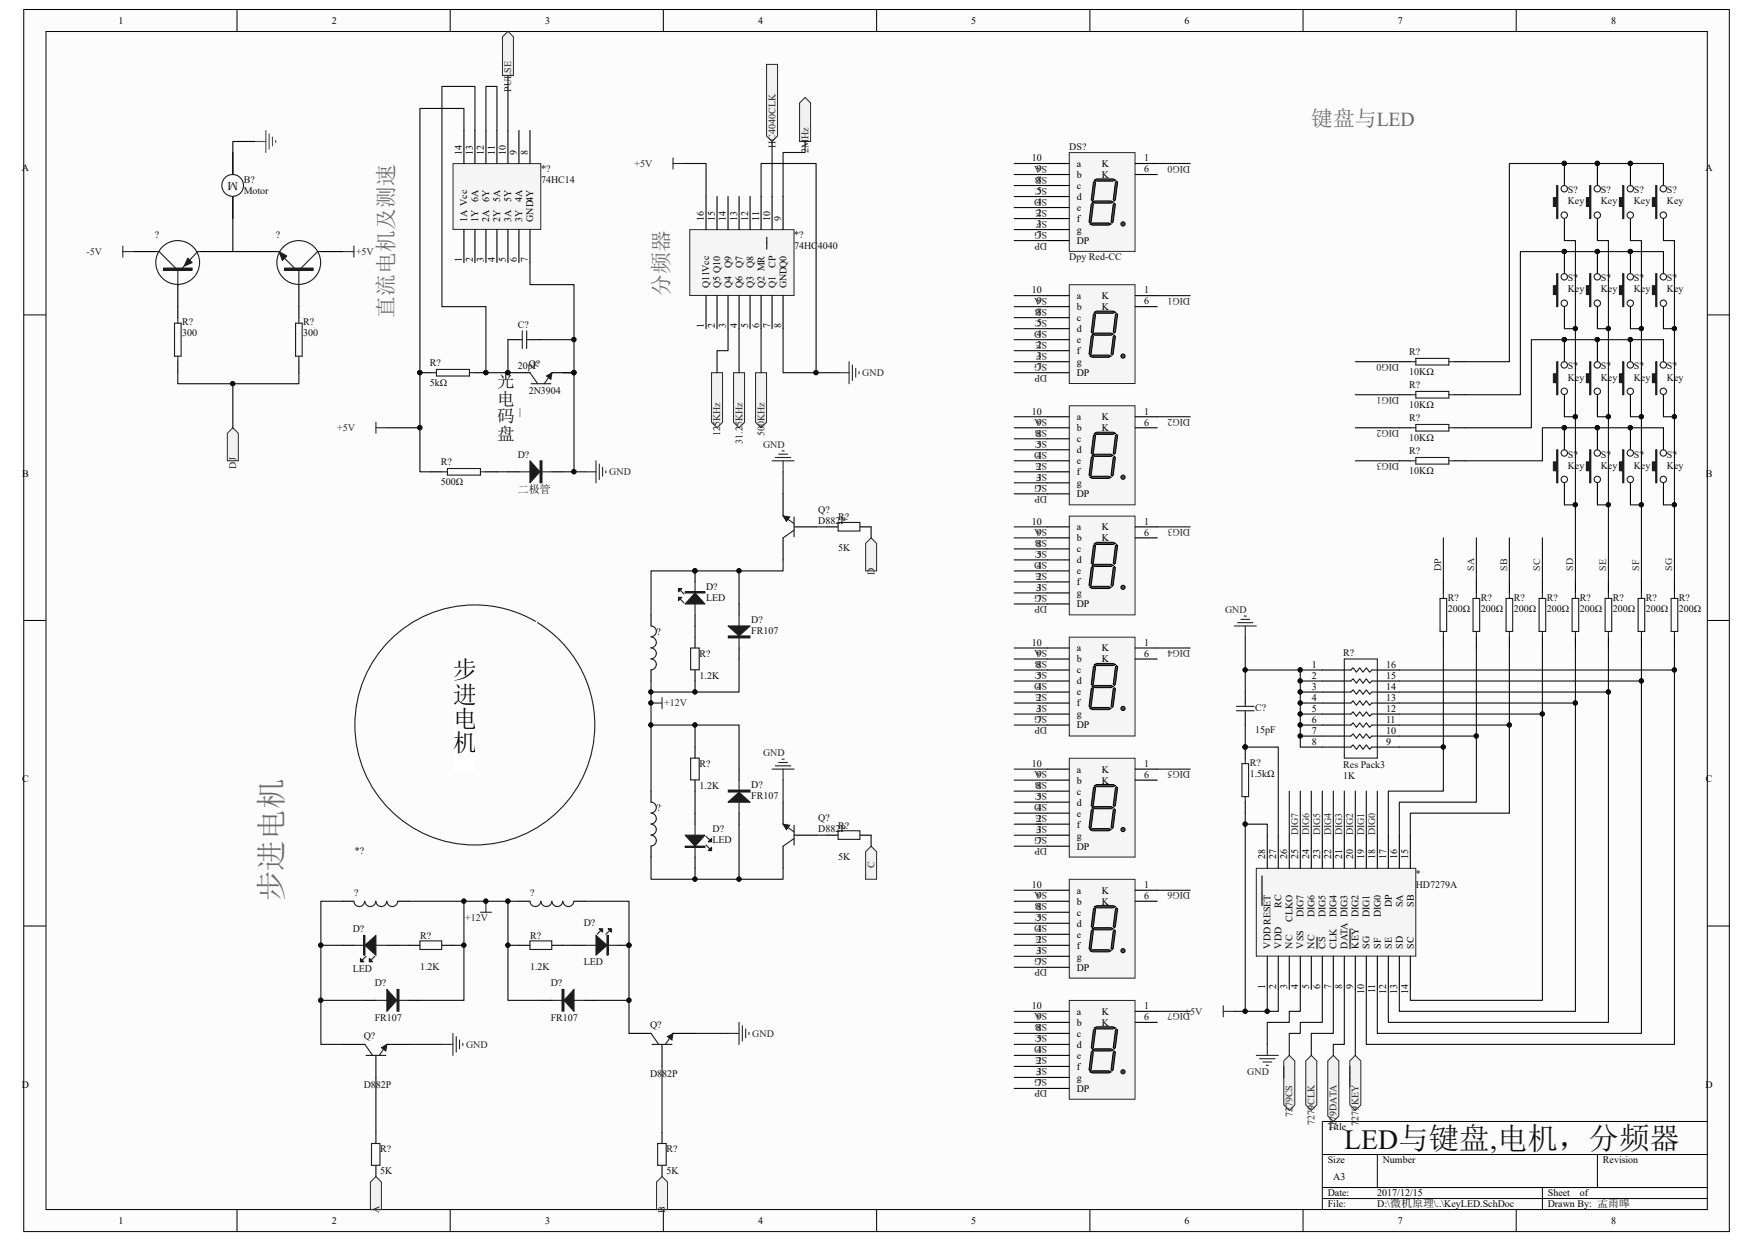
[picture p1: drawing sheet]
<svg xmlns="http://www.w3.org/2000/svg" width="297mm" height="210mm" viewBox="0 0 297 210" stroke-linecap="round" stroke-linejoin="round" font-family="sans-serif">
<defs><g id="words">
<text font-size="5.2" fill="#686868" x="47.7" y="152.5" transform="rotate(-90 47.7 152.5)">步进电机</text>
<text font-size="4.7" fill="#0e0e0e" x="227.6" y="194.4">LED与键盘,电机，分频器</text>
<g font-size="4.1">
<text x="76.7" y="114.8">步</text>
<text x="76.7" y="118.9">进</text>
<text x="76.7" y="123">电</text>
<text x="76.7" y="127.1">机</text>
</g>
<g font-size="3.7" fill="#686868">
<text x="222" y="21.3">键盘与LED</text>
<text x="66.6" y="53.8" transform="rotate(-90 66.6 53.8)">直流电机及测速</text>
<text x="113.2" y="50" transform="rotate(-90 113.2 50)">分频器</text>
</g>
<g font-size="3">
<text x="84.2" y="65.5">光</text>
<text x="84.2" y="68.5">电</text>
<text x="84.2" y="71.4">码</text>
<text x="84.2" y="74.4">盘</text>
</g>
<text font-size="2" fill="#1c1c1c" x="40.3" y="30.7" transform="rotate(-180 40.3 30.7)">M</text>
<text font-size="1.9" fill="#0e0e0e" x="87.7" y="83.4">二极管</text>
<g font-size="1.7">
<text x="20.1" y="4">1</text>
<text x="56.2" y="4">2</text>
<text x="92.3" y="4">3</text>
<text x="128.4" y="4">4</text>
<text x="164.5" y="4">5</text>
<text x="200.6" y="4">6</text>
<text x="236.7" y="4">7</text>
<text x="272.8" y="4">8</text>
<text x="3.7" y="29">A</text>
<text x="78.2" y="26.2" transform="rotate(-90 78.2 26.2)">14</text>
<text x="80.1" y="26.2" transform="rotate(-90 80.1 26.2)">13</text>
<text x="81.9" y="26.2" transform="rotate(-90 81.9 26.2)">12</text>
<text x="83.8" y="26.2" transform="rotate(-90 83.8 26.2)">11</text>
<text x="85.6" y="26.2" transform="rotate(-90 85.6 26.2)">10</text>
<text x="87.5" y="26.2" transform="rotate(-90 87.5 26.2)">9</text>
<text x="89.4" y="26.2" transform="rotate(-90 89.4 26.2)">8</text>
<text x="174.7" y="27.3">10</text>
<text x="175.6" y="29.2">9</text>
<text x="182.3" y="28.2">a</text>
<text x="186.6" y="28.2">K</text>
<text x="193.7" y="27.3">1</text>
<text x="193.7" y="29.2">6</text>
<text x="288.8" y="29">A</text>
<text x="81" y="34.2" transform="rotate(-90 81 34.2)">6A</text>
<text x="82.8" y="34.2" transform="rotate(-90 82.8 34.2)">6Y</text>
<text x="84.7" y="34.2" transform="rotate(-90 84.7 34.2)">5A</text>
<text x="86.6" y="34.2" transform="rotate(-90 86.6 34.2)">5Y</text>
<text x="88.4" y="34.2" transform="rotate(-90 88.4 34.2)">4A</text>
<text x="175.6" y="34.8">4</text>
<text x="175.6" y="32.9">5</text>
<text x="175.6" y="31">8</text>
<text x="182.3" y="35.7">e</text>
<text x="182.3" y="33.8">d</text>
<text x="182.3" y="32">c</text>
<text x="182.3" y="30.1">b</text>
<text x="186.6" y="30.1">K</text>
<text x="79.1" y="37.5" transform="rotate(-90 79.1 37.5)">1A Vcc</text>
<text x="81" y="37.5" transform="rotate(-90 81 37.5)">1Y</text>
<text x="82.8" y="37.5" transform="rotate(-90 82.8 37.5)">2A</text>
<text x="84.7" y="37.5" transform="rotate(-90 84.7 37.5)">2Y</text>
<text x="86.6" y="37.5" transform="rotate(-90 86.6 37.5)">3A</text>
<text x="88.4" y="37.5" transform="rotate(-90 88.4 37.5)">3Y</text>
<text x="90.3" y="37.5" transform="rotate(-90 90.3 37.5)">GND4Y</text>
<text x="119.2" y="37.3" transform="rotate(-90 119.2 37.3)">16</text>
<text x="121" y="37.3" transform="rotate(-90 121 37.3)">15</text>
<text x="122.9" y="37.3" transform="rotate(-90 122.9 37.3)">14</text>
<text x="124.8" y="37.3" transform="rotate(-90 124.8 37.3)">13</text>
<text x="126.7" y="37.3" transform="rotate(-90 126.7 37.3)">12</text>
<text x="128.5" y="37.3" transform="rotate(-90 128.5 37.3)">11</text>
<text x="130.4" y="37.3" transform="rotate(-90 130.4 37.3)">10</text>
<text x="132.2" y="37.3" transform="rotate(-90 132.2 37.3)">9</text>
<text x="175.6" y="36.6">2</text>
<text x="175.6" y="38.5">3</text>
<text x="175.6" y="40.3">7</text>
<text x="182.3" y="37.5">f</text>
<text x="182.3" y="39.4">g</text>
<text x="182.3" y="41.3">DP</text>
<text x="78.2" y="44.3" transform="rotate(-90 78.2 44.3)">1</text>
<text x="80.1" y="44.3" transform="rotate(-90 80.1 44.3)">2</text>
<text x="81.9" y="44.3" transform="rotate(-90 81.9 44.3)">3</text>
<text x="83.8" y="44.3" transform="rotate(-90 83.8 44.3)">4</text>
<text x="85.6" y="44.3" transform="rotate(-90 85.6 44.3)">5</text>
<text x="87.5" y="44.3" transform="rotate(-90 87.5 44.3)">6</text>
<text x="89.4" y="44.3" transform="rotate(-90 89.4 44.3)">7</text>
<text x="123.9" y="45.4" transform="rotate(-90 123.9 45.4)">Q9</text>
<text x="125.7" y="45.4" transform="rotate(-90 125.7 45.4)">Q7</text>
<text x="127.6" y="45.4" transform="rotate(-90 127.6 45.4)">Q8</text>
<text x="131.3" y="45.4" transform="rotate(-90 131.3 45.4)">CP</text>
<text x="120.1" y="48.7" transform="rotate(-90 120.1 48.7)">Q11Vcc</text>
<text x="122" y="48.7" transform="rotate(-90 122 48.7)">Q5 Q10</text>
<text x="123.9" y="48.7" transform="rotate(-90 123.9 48.7)">Q4</text>
<text x="125.7" y="48.7" transform="rotate(-90 125.7 48.7)">Q6</text>
<text x="127.6" y="48.7" transform="rotate(-90 127.6 48.7)">Q3</text>
<text x="129.5" y="48.7" transform="rotate(-90 129.5 48.7)">Q2 MR</text>
<text x="131.3" y="48.7" transform="rotate(-90 131.3 48.7)">Q1</text>
<text x="133.2" y="48.7" transform="rotate(-90 133.2 48.7)">GNDQ0</text>
<text x="174.7" y="49.7">10</text>
<text x="175.6" y="53.4">8</text>
<text x="175.6" y="51.5">9</text>
<text x="182.3" y="52.5">b</text>
<text x="182.3" y="50.6">a</text>
<text x="186.6" y="50.6">K</text>
<text x="186.6" y="52.5">K</text>
<text x="193.7" y="49.7">1</text>
<text x="193.7" y="51.5">6</text>
<text x="119.2" y="55.5" transform="rotate(-90 119.2 55.5)">1</text>
<text x="121" y="55.5" transform="rotate(-90 121 55.5)">2</text>
<text x="122.9" y="55.5" transform="rotate(-90 122.9 55.5)">3</text>
<text x="124.8" y="55.5" transform="rotate(-90 124.8 55.5)">4</text>
<text x="126.7" y="55.5" transform="rotate(-90 126.7 55.5)">5</text>
<text x="128.5" y="55.5" transform="rotate(-90 128.5 55.5)">6</text>
<text x="130.4" y="55.5" transform="rotate(-90 130.4 55.5)">7</text>
<text x="132.2" y="55.5" transform="rotate(-90 132.2 55.5)">8</text>
<text x="175.6" y="59">2</text>
<text x="175.6" y="57.1">4</text>
<text x="175.6" y="55.2">5</text>
<text x="182.3" y="59.9">f</text>
<text x="182.3" y="58">e</text>
<text x="182.3" y="56.2">d</text>
<text x="182.3" y="54.3">c</text>
<text x="175.6" y="60.8">3</text>
<text x="175.6" y="62.7">7</text>
<text x="182.3" y="61.8">g</text>
<text x="182.3" y="63.6">DP</text>
<text x="87.9" y="70.1">|</text>
<text x="174.7" y="70.1">10</text>
<text x="182.3" y="71.1">a</text>
<text x="186.6" y="71.1">K</text>
<text x="193.7" y="70.1">1</text>
<text x="175.6" y="77.6">4</text>
<text x="175.6" y="75.7">5</text>
<text x="175.6" y="73.9">8</text>
<text x="175.6" y="72">9</text>
<text x="182.3" y="76.7">d</text>
<text x="182.3" y="74.8">c</text>
<text x="182.3" y="72.9">b</text>
<text x="186.6" y="72.9">K</text>
<text x="193.7" y="72">6</text>
<text x="3.7" y="80.6">B</text>
<text x="175.6" y="79.5">2</text>
<text x="175.6" y="81.3">3</text>
<text x="175.6" y="83.2">7</text>
<text x="182.3" y="80.4">f</text>
<text x="182.3" y="82.3">g</text>
<text x="182.3" y="78.5">e</text>
<text x="288.8" y="80.6">B</text>
<text x="174.7" y="88.8">10</text>
<text x="182.3" y="89.7">a</text>
<text x="182.3" y="84.1">DP</text>
<text x="186.6" y="89.7">K</text>
<text x="193.7" y="88.8">1</text>
<text x="175.6" y="94.4">5</text>
<text x="175.6" y="92.5">8</text>
<text x="175.6" y="90.6">9</text>
<text x="182.3" y="95.3">d</text>
<text x="182.3" y="93.5">c</text>
<text x="182.3" y="91.6">b</text>
<text x="186.6" y="91.6">K</text>
<text x="193.7" y="90.6">6</text>
<text x="175.6" y="98.1">2</text>
<text x="175.6" y="100">3</text>
<text x="175.6" y="96.3">4</text>
<text x="175.6" y="101.9">7</text>
<text x="182.3" y="99.1">f</text>
<text x="182.3" y="100.9">g</text>
<text x="182.3" y="97.2">e</text>
<text x="182.3" y="102.8">DP</text>
<text x="174.7" y="109.3">10</text>
<text x="175.6" y="113">8</text>
<text x="175.6" y="111.2">9</text>
<text x="182.3" y="114">c</text>
<text x="182.3" y="112.1">b</text>
<text x="182.3" y="110.2">a</text>
<text x="186.6" y="110.2">K</text>
<text x="186.6" y="112.1">K</text>
<text x="193.7" y="109.3">1</text>
<text x="193.7" y="111.2">6</text>
<text x="222.1" y="113">1</text>
<text x="234.7" y="113">16</text>
<text x="175.6" y="118.6">2</text>
<text x="175.6" y="116.8">4</text>
<text x="175.6" y="114.9">5</text>
<text x="182.3" y="119.5">f</text>
<text x="182.3" y="117.7">e</text>
<text x="182.3" y="115.8">d</text>
<text x="222.1" y="114.9">2</text>
<text x="222.1" y="116.8">3</text>
<text x="222.1" y="118.6">4</text>
<text x="234.7" y="114.9">15</text>
<text x="234.7" y="116.8">14</text>
<text x="234.7" y="118.6">13</text>
<text x="175.6" y="120.5">3</text>
<text x="175.6" y="122.3">7</text>
<text x="182.3" y="121.4">g</text>
<text x="182.3" y="123.3">DP</text>
<text x="222.1" y="120.5">5</text>
<text x="222.1" y="122.3">6</text>
<text x="222.1" y="124.2">7</text>
<text x="234.7" y="120.5">12</text>
<text x="234.7" y="122.3">11</text>
<text x="234.7" y="124.2">10</text>
<text x="174.7" y="129.8">10</text>
<text x="175.6" y="131.7">9</text>
<text x="182.3" y="130.7">a</text>
<text x="186.6" y="130.7">K</text>
<text x="193.7" y="129.8">1</text>
<text x="193.7" y="131.7">6</text>
<text x="222.1" y="126.1">8</text>
<text x="234.7" y="126.1">9</text>
<text x="3.7" y="132.3">C</text>
<text x="175.6" y="137.2">4</text>
<text x="175.6" y="135.4">5</text>
<text x="175.6" y="133.5">8</text>
<text x="182.3" y="136.3">d</text>
<text x="182.3" y="134.5">c</text>
<text x="182.3" y="132.6">b</text>
<text x="186.6" y="132.6">K</text>
<text x="288.8" y="132.3">C</text>
<text x="175.6" y="139.1">2</text>
<text x="175.6" y="141">3</text>
<text x="175.6" y="142.8">7</text>
<text x="182.3" y="140">f</text>
<text x="182.3" y="141.9">g</text>
<text x="182.3" y="138.2">e</text>
<text x="182.3" y="143.8">DP</text>
<text x="214.2" y="145.4" transform="rotate(-90 214.2 145.4)">28</text>
<text x="216.1" y="145.4" transform="rotate(-90 216.1 145.4)">27</text>
<text x="217.9" y="145.4" transform="rotate(-90 217.9 145.4)">26</text>
<text x="219.8" y="145.4" transform="rotate(-90 219.8 145.4)">25</text>
<text x="221.7" y="145.4" transform="rotate(-90 221.7 145.4)">24</text>
<text x="223.5" y="145.4" transform="rotate(-90 223.5 145.4)">23</text>
<text x="225.4" y="145.4" transform="rotate(-90 225.4 145.4)">22</text>
<text x="227.2" y="145.4" transform="rotate(-90 227.2 145.4)">21</text>
<text x="229.1" y="145.4" transform="rotate(-90 229.1 145.4)">20</text>
<text x="231" y="145.4" transform="rotate(-90 231 145.4)">19</text>
<text x="232.9" y="145.4" transform="rotate(-90 232.9 145.4)">18</text>
<text x="234.7" y="145.4" transform="rotate(-90 234.7 145.4)">17</text>
<text x="236.6" y="145.4" transform="rotate(-90 236.6 145.4)">16</text>
<text x="238.5" y="145.4" transform="rotate(-90 238.5 145.4)">15</text>
<text x="174.7" y="150.3">10</text>
<text x="175.6" y="155.9">5</text>
<text x="175.6" y="154">8</text>
<text x="175.6" y="152.1">9</text>
<text x="182.3" y="154.9">c</text>
<text x="182.3" y="153.1">b</text>
<text x="182.3" y="151.2">a</text>
<text x="186.6" y="151.2">K</text>
<text x="186.6" y="153.1">K</text>
<text x="193.7" y="150.3">1</text>
<text x="193.7" y="152.1">6</text>
<text x="217" y="153.6" transform="rotate(-90 217 153.6)">RC</text>
<text x="218.9" y="156" transform="rotate(-90 218.9 156)">CLKO</text>
<text x="220.7" y="155.2" transform="rotate(-90 220.7 155.2)">DIG7</text>
<text x="222.6" y="155.2" transform="rotate(-90 222.6 155.2)">DIG6</text>
<text x="224.4" y="155.2" transform="rotate(-90 224.4 155.2)">DIG5</text>
<text x="226.3" y="155.2" transform="rotate(-90 226.3 155.2)">DIG4</text>
<text x="230" y="155.2" transform="rotate(-90 230 155.2)">DIG2</text>
<text x="231.9" y="155.2" transform="rotate(-90 231.9 155.2)">DIG1</text>
<text x="233.8" y="155.2" transform="rotate(-90 233.8 155.2)">DIG0</text>
<text x="235.7" y="153.5" transform="rotate(-90 235.7 153.5)">DP</text>
<text x="237.5" y="153.5" transform="rotate(-90 237.5 153.5)">SA</text>
<text x="239.4" y="153.5" transform="rotate(-90 239.4 153.5)">SB</text>
<text x="175.6" y="159.6">2</text>
<text x="175.6" y="161.5">3</text>
<text x="175.6" y="157.7">4</text>
<text x="182.3" y="160.5">f</text>
<text x="182.3" y="158.7">e</text>
<text x="182.3" y="156.8">d</text>
<text x="215.1" y="160.5" transform="rotate(-90 215.1 160.5)">VDD RESET</text>
<text x="217" y="160.5" transform="rotate(-90 217 160.5)">VDD</text>
<text x="218.9" y="160.5" transform="rotate(-90 218.9 160.5)">NC</text>
<text x="220.7" y="160.5" transform="rotate(-90 220.7 160.5)">VSS</text>
<text x="222.6" y="160.5" transform="rotate(-90 222.6 160.5)">NC</text>
<text x="224.4" y="160.5" transform="rotate(-90 224.4 160.5)">CS</text>
<text x="226.3" y="160.5" transform="rotate(-90 226.3 160.5)">CLK</text>
<text x="228.2" y="160.5" transform="rotate(-90 228.2 160.5)">DATA DIG3</text>
<text x="230" y="160.5" transform="rotate(-90 230 160.5)">KEY</text>
<text x="231.9" y="160.5" transform="rotate(-90 231.9 160.5)">SG</text>
<text x="233.8" y="160.5" transform="rotate(-90 233.8 160.5)">SF</text>
<text x="235.7" y="160.5" transform="rotate(-90 235.7 160.5)">SE</text>
<text x="237.5" y="160.5" transform="rotate(-90 237.5 160.5)">SD</text>
<text x="239.4" y="160.5" transform="rotate(-90 239.4 160.5)">SC</text>
<text x="175.6" y="163.3">7</text>
<text x="182.3" y="162.4">g</text>
<text x="182.3" y="164.3">DP</text>
<text x="214.2" y="167.3" transform="rotate(-90 214.2 167.3)">1</text>
<text x="216.1" y="167.3" transform="rotate(-90 216.1 167.3)">2</text>
<text x="217.9" y="167.3" transform="rotate(-90 217.9 167.3)">3</text>
<text x="219.8" y="167.3" transform="rotate(-90 219.8 167.3)">4</text>
<text x="221.7" y="167.3" transform="rotate(-90 221.7 167.3)">5</text>
<text x="223.5" y="167.3" transform="rotate(-90 223.5 167.3)">6</text>
<text x="225.4" y="167.3" transform="rotate(-90 225.4 167.3)">7</text>
<text x="227.2" y="167.3" transform="rotate(-90 227.2 167.3)">8</text>
<text x="229.1" y="167.3" transform="rotate(-90 229.1 167.3)">9</text>
<text x="174.7" y="170.8">10</text>
<text x="175.6" y="172.6">9</text>
<text x="182.3" y="173.6">b</text>
<text x="182.3" y="171.7">a</text>
<text x="186.6" y="171.7">K</text>
<text x="186.6" y="173.6">K</text>
<text x="193.7" y="170.8">1</text>
<text x="193.7" y="172.6">6</text>
<text x="231" y="168.1" transform="rotate(-90 231 168.1)">10</text>
<text x="232.9" y="168.1" transform="rotate(-90 232.9 168.1)">11</text>
<text x="234.7" y="168.1" transform="rotate(-90 234.7 168.1)">12</text>
<text x="236.6" y="168.1" transform="rotate(-90 236.6 168.1)">13</text>
<text x="238.5" y="168.1" transform="rotate(-90 238.5 168.1)">14</text>
<text x="175.6" y="178.2">4</text>
<text x="175.6" y="176.4">5</text>
<text x="175.6" y="174.5">8</text>
<text x="182.3" y="179.2">e</text>
<text x="182.3" y="177.3">d</text>
<text x="182.3" y="175.4">c</text>
<text x="3.7" y="184.1">D</text>
<text x="175.6" y="180.1">2</text>
<text x="175.6" y="181.9">3</text>
<text x="175.6" y="183.8">7</text>
<text x="182.3" y="181">f</text>
<text x="182.3" y="182.9">g</text>
<text x="182.3" y="184.7">DP</text>
<text x="288.8" y="184.1">D</text>
<text x="224.8" y="191.3">Title</text>
<text x="224.8" y="196.8">Size</text>
<text x="234.1" y="196.8">Number</text>
<text x="271.4" y="196.8">Revision</text>
<text x="224.8" y="202.4">Date:</text>
<text x="225.8" y="199.6">A3</text>
<text x="233.2" y="202.4">2017/12/15</text>
<text x="262.1" y="202.4">Sheet</text>
<text x="267.5" y="202.4">of</text>
<text x="20.1" y="207.1">1</text>
<text x="56.2" y="207.1">2</text>
<text x="92.3" y="207.1">3</text>
<text x="128.4" y="207.1">4</text>
<text x="164.5" y="207.1">5</text>
<text x="200.6" y="207.1">6</text>
<text x="224.8" y="204.3">File:</text>
<text x="233.2" y="204.3">D:\微机原理\..\KeyLED.SchDoc</text>
<text x="236.7" y="207.1">7</text>
<text x="262.1" y="204.3">Drawn By: 孟雨皞</text>
<text x="272.8" y="207.1">8</text>
</g>
<g font-size="1.7" fill="#262626">
<text x="86.6" y="15.5" transform="rotate(-90 86.6 15.5)">PULSE</text>
<text x="107.4" y="28.2">+5V</text>
<text x="131.3" y="25" transform="rotate(-90 131.3 25)">HC4040CLK</text>
<text x="136.9" y="25.8" transform="rotate(-90 136.9 25.8)">2MHz</text>
<text x="177.3" y="29.9" transform="rotate(-180 177.3 29.9)">SB</text>
<text x="177.3" y="28" transform="rotate(-180 177.3 28)">SA</text>
<text x="201.5" y="28" transform="rotate(-180 201.5 28)">DIG0</text>
<text x="177.3" y="35.5" transform="rotate(-180 177.3 35.5)">SE</text>
<text x="177.3" y="33.6" transform="rotate(-180 177.3 33.6)">SD</text>
<text x="177.3" y="31.7" transform="rotate(-180 177.3 31.7)">SC</text>
<text x="177.3" y="41.1" transform="rotate(-180 177.3 41.1)">DP</text>
<text x="177.3" y="39.2" transform="rotate(-180 177.3 39.2)">SG</text>
<text x="177.3" y="37.3" transform="rotate(-180 177.3 37.3)">SF</text>
<text x="14.6" y="43.1">-5V</text>
<text x="60.3" y="43.1">+5V</text>
<text x="177.3" y="52.2" transform="rotate(-180 177.3 52.2)">SB</text>
<text x="177.3" y="50.4" transform="rotate(-180 177.3 50.4)">SA</text>
<text x="201.5" y="50.4" transform="rotate(-180 201.5 50.4)">DIG1</text>
<text x="177.3" y="59.7" transform="rotate(-180 177.3 59.7)">SF</text>
<text x="177.3" y="57.8" transform="rotate(-180 177.3 57.8)">SE</text>
<text x="177.3" y="56" transform="rotate(-180 177.3 56)">SD</text>
<text x="177.3" y="54.1" transform="rotate(-180 177.3 54.1)">SC</text>
<text x="146" y="63.6">GND</text>
<text x="177.3" y="63.4" transform="rotate(-180 177.3 63.4)">DP</text>
<text x="177.3" y="61.6" transform="rotate(-180 177.3 61.6)">SG</text>
<text x="236.9" y="61.6" transform="rotate(-180 236.9 61.6)">DIG0</text>
<text x="177.3" y="70.9" transform="rotate(-180 177.3 70.9)">SA</text>
<text x="201.5" y="70.9" transform="rotate(-180 201.5 70.9)">DIG2</text>
<text x="236.9" y="67.1" transform="rotate(-180 236.9 67.1)">DIG1</text>
<text x="57.1" y="72.9">+5V</text>
<text x="122" y="73.8" transform="rotate(-90 122 73.8)">125KHz</text>
<text x="125.7" y="75.1" transform="rotate(-90 125.7 75.1)">31.25KHz</text>
<text x="129.2" y="75.7">GND</text>
<text x="129.5" y="73.8" transform="rotate(-90 129.5 73.8)">500KHz</text>
<text x="177.3" y="76.5" transform="rotate(-180 177.3 76.5)">SD</text>
<text x="177.3" y="74.6" transform="rotate(-180 177.3 74.6)">SC</text>
<text x="177.3" y="72.8" transform="rotate(-180 177.3 72.8)">SB</text>
<text x="236.9" y="72.8" transform="rotate(-180 236.9 72.8)">DIG2</text>
<text x="40" y="79.3" transform="rotate(-90 40 79.3)">DJ</text>
<text x="103.2" y="80.4">GND</text>
<text x="177.3" y="83.9" transform="rotate(-180 177.3 83.9)">DP</text>
<text x="177.3" y="82.1" transform="rotate(-180 177.3 82.1)">SG</text>
<text x="177.3" y="80.2" transform="rotate(-180 177.3 80.2)">SF</text>
<text x="177.3" y="78.4" transform="rotate(-180 177.3 78.4)">SE</text>
<text x="236.9" y="78.4" transform="rotate(-180 236.9 78.4)">DIG3</text>
<text x="177.3" y="89.5" transform="rotate(-180 177.3 89.5)">SA</text>
<text x="201.5" y="89.5" transform="rotate(-180 201.5 89.5)">DIG3</text>
<text x="177.3" y="95.1" transform="rotate(-180 177.3 95.1)">SD</text>
<text x="177.3" y="93.3" transform="rotate(-180 177.3 93.3)">SC</text>
<text x="177.3" y="91.4" transform="rotate(-180 177.3 91.4)">SB</text>
<text x="148.1" y="97.2" transform="rotate(-90 148.1 97.2)">D</text>
<text x="177.3" y="100.7" transform="rotate(-180 177.3 100.7)">SG</text>
<text x="177.3" y="98.8" transform="rotate(-180 177.3 98.8)">SF</text>
<text x="177.3" y="97" transform="rotate(-180 177.3 97)">SE</text>
<text x="244" y="96.6" transform="rotate(-90 244 96.6)">DP</text>
<text x="249.6" y="96.6" transform="rotate(-90 249.6 96.6)">SA</text>
<text x="255.2" y="96.6" transform="rotate(-90 255.2 96.6)">SB</text>
<text x="260.8" y="96.6" transform="rotate(-90 260.8 96.6)">SC</text>
<text x="266.4" y="96.6" transform="rotate(-90 266.4 96.6)">SD</text>
<text x="272" y="96.6" transform="rotate(-90 272 96.6)">SE</text>
<text x="277.6" y="96.6" transform="rotate(-90 277.6 96.6)">SF</text>
<text x="283.2" y="96.6" transform="rotate(-90 283.2 96.6)">SG</text>
<text x="177.3" y="102.6" transform="rotate(-180 177.3 102.6)">DP</text>
<text x="207.4" y="103.7">GND</text>
<text x="177.3" y="113.7" transform="rotate(-180 177.3 113.7)">SC</text>
<text x="177.3" y="111.9" transform="rotate(-180 177.3 111.9)">SB</text>
<text x="177.3" y="110" transform="rotate(-180 177.3 110)">SA</text>
<text x="201.5" y="110" transform="rotate(-180 201.5 110)">DIG4</text>
<text x="112.5" y="119.5">+12V</text>
<text x="177.3" y="119.3" transform="rotate(-180 177.3 119.3)">SF</text>
<text x="177.3" y="117.5" transform="rotate(-180 177.3 117.5)">SE</text>
<text x="177.3" y="115.6" transform="rotate(-180 177.3 115.6)">SD</text>
<text x="177.3" y="123.1" transform="rotate(-180 177.3 123.1)">DP</text>
<text x="177.3" y="121.2" transform="rotate(-180 177.3 121.2)">SG</text>
<text x="129.2" y="127.9">GND</text>
<text x="177.3" y="130.5" transform="rotate(-180 177.3 130.5)">SA</text>
<text x="201.5" y="130.5" transform="rotate(-180 201.5 130.5)">DIG5</text>
<text x="177.3" y="138" transform="rotate(-180 177.3 138)">SE</text>
<text x="177.3" y="136.1" transform="rotate(-180 177.3 136.1)">SD</text>
<text x="177.3" y="134.2" transform="rotate(-180 177.3 134.2)">SC</text>
<text x="177.3" y="132.4" transform="rotate(-180 177.3 132.4)">SB</text>
<text x="177.3" y="143.6" transform="rotate(-180 177.3 143.6)">DP</text>
<text x="177.3" y="141.7" transform="rotate(-180 177.3 141.7)">SG</text>
<text x="177.3" y="139.8" transform="rotate(-180 177.3 139.8)">SF</text>
<text x="219.8" y="141.3" transform="rotate(-90 219.8 141.3)">DIG7</text>
<text x="221.7" y="141.3" transform="rotate(-90 221.7 141.3)">DIG6</text>
<text x="223.5" y="141.3" transform="rotate(-90 223.5 141.3)">DIG5</text>
<text x="225.4" y="141.3" transform="rotate(-90 225.4 141.3)">DIG4</text>
<text x="227.2" y="141.3" transform="rotate(-90 227.2 141.3)">DIG3</text>
<text x="229.1" y="141.3" transform="rotate(-90 229.1 141.3)">DIG2</text>
<text x="231" y="141.3" transform="rotate(-90 231 141.3)">DIG1</text>
<text x="232.9" y="141.3" transform="rotate(-90 232.9 141.3)">DIG0</text>
<text x="148.1" y="146.9" transform="rotate(-90 148.1 146.9)">C</text>
<text x="78.8" y="155.9">+12V</text>
<text x="177.3" y="154.7" transform="rotate(-180 177.3 154.7)">SC</text>
<text x="177.3" y="152.9" transform="rotate(-180 177.3 152.9)">SB</text>
<text x="177.3" y="151" transform="rotate(-180 177.3 151)">SA</text>
<text x="201.5" y="151" transform="rotate(-180 201.5 151)">DIG6</text>
<text x="177.3" y="160.3" transform="rotate(-180 177.3 160.3)">SF</text>
<text x="177.3" y="158.5" transform="rotate(-180 177.3 158.5)">SE</text>
<text x="177.3" y="156.6" transform="rotate(-180 177.3 156.6)">SD</text>
<text x="177.3" y="164" transform="rotate(-180 177.3 164)">DP</text>
<text x="177.3" y="162.2" transform="rotate(-180 177.3 162.2)">SG</text>
<text x="177.3" y="173.4" transform="rotate(-180 177.3 173.4)">SB</text>
<text x="177.3" y="171.5" transform="rotate(-180 177.3 171.5)">SA</text>
<text x="200.6" y="171.7">+5V</text>
<text x="201.5" y="171.5" transform="rotate(-180 201.5 171.5)">DIG7</text>
<text x="78.9" y="177.3">GND</text>
<text x="127.4" y="175.4">GND</text>
<text x="177.3" y="178.9" transform="rotate(-180 177.3 178.9)">SE</text>
<text x="177.3" y="177.1" transform="rotate(-180 177.3 177.1)">SD</text>
<text x="177.3" y="175.2" transform="rotate(-180 177.3 175.2)">SC</text>
<text x="177.3" y="184.5" transform="rotate(-180 177.3 184.5)">DP</text>
<text x="177.3" y="182.7" transform="rotate(-180 177.3 182.7)">SG</text>
<text x="177.3" y="180.8" transform="rotate(-180 177.3 180.8)">SF</text>
<text x="211.2" y="181.9">GND</text>
<text x="218.9" y="189.1" transform="rotate(-90 218.9 189.1)">7279CS</text>
<text x="222.6" y="190.3" transform="rotate(-90 222.6 190.3)">7279CLK</text>
<text x="226.3" y="191.3" transform="rotate(-90 226.3 191.3)">72</text>
<text x="226.3" y="189.7" transform="rotate(-90 226.3 189.7)">79DATA</text>
<text x="230" y="190.5" transform="rotate(-90 230 190.5)">7</text>
<text x="230" y="189.6" transform="rotate(-90 230 189.6)">279KEY</text>
<text x="64.2" y="205.3" transform="rotate(-90 64.2 205.3)">A</text>
<text x="112.6" y="205.2" transform="rotate(-90 112.6 205.2)">B</text>
</g>
<g font-size="1.7" fill="#0e0e0e">
<text x="91.6" y="29.2">*?</text>
<text x="181.1" y="25.4">DS?</text>
<text x="41.3" y="31">B?</text>
<text x="41.3" y="32.9">Motor</text>
<text x="91.6" y="31">74HC14</text>
<text x="265.5" y="32.7">S?</text>
<text x="265.5" y="34.6">Key</text>
<text x="271.1" y="32.7">S?</text>
<text x="271.1" y="34.6">Key</text>
<text x="276.6" y="32.7">S?</text>
<text x="276.6" y="34.6">Key</text>
<text x="282.2" y="32.7">S?</text>
<text x="282.2" y="34.6">Key</text>
<text x="26.2" y="40.3">?</text>
<text x="46.7" y="40.3">?</text>
<text x="134.4" y="40.3">*?</text>
<text x="134.4" y="42.2">74HC4040</text>
<text x="181.1" y="44.1">Dpy Red-CC</text>
<text x="265.5" y="47.6">S?</text>
<text x="271.1" y="47.6">S?</text>
<text x="276.6" y="47.6">S?</text>
<text x="282.2" y="47.6">S?</text>
<text x="265.5" y="49.5">Key</text>
<text x="271.1" y="49.5">Key</text>
<text x="276.6" y="49.5">Key</text>
<text x="282.2" y="49.5">Key</text>
<text x="30.9" y="55.1">R?</text>
<text x="30.9" y="56.9">300</text>
<text x="51.3" y="55.1">R?</text>
<text x="51.3" y="56.9">300</text>
<text x="87.7" y="55.5">C?</text>
<text x="72.8" y="62">R?</text>
<text x="72.8" y="65.3">5kΩ</text>
<text x="87.7" y="62.5">20pF</text>
<text x="89.5" y="62.1">Q?</text>
<text x="238.6" y="65.7">R?</text>
<text x="238.6" y="60.1">R?</text>
<text x="238.6" y="63.5">10KΩ</text>
<text x="265.5" y="62.5">S?</text>
<text x="265.5" y="64.4">Key</text>
<text x="271.1" y="62.5">S?</text>
<text x="271.1" y="64.4">Key</text>
<text x="276.6" y="62.5">S?</text>
<text x="276.6" y="64.4">Key</text>
<text x="282.2" y="62.5">S?</text>
<text x="282.2" y="64.4">Key</text>
<text x="89.5" y="66.6">2N3904</text>
<text x="238.6" y="71.3">R?</text>
<text x="238.6" y="69">10KΩ</text>
<text x="87.7" y="77.4">D?</text>
<text x="238.6" y="76.9">R?</text>
<text x="238.6" y="74.6">10KΩ</text>
<text x="265.5" y="77.4">S?</text>
<text x="271.1" y="77.4">S?</text>
<text x="276.6" y="77.4">S?</text>
<text x="282.2" y="77.4">S?</text>
<text x="74.6" y="78.7">R?</text>
<text x="74.6" y="82.1">500Ω</text>
<text x="238.6" y="80.2">10KΩ</text>
<text x="265.5" y="79.3">Key</text>
<text x="271.1" y="79.3">Key</text>
<text x="276.6" y="79.3">Key</text>
<text x="282.2" y="79.3">Key</text>
<text x="138.6" y="86.7">Q?</text>
<text x="138.6" y="88.6">D882P</text>
<text x="141.9" y="88.1">R?</text>
<text x="141.9" y="93.3">5K</text>
<text x="119.5" y="99.8">D?</text>
<text x="119.5" y="101.6">LED</text>
<text x="245.1" y="101.6">R?</text>
<text x="250.7" y="101.6">R?</text>
<text x="256.3" y="101.6">R?</text>
<text x="261.9" y="101.6">R?</text>
<text x="267.5" y="101.6">R?</text>
<text x="273.1" y="101.6">R?</text>
<text x="278.7" y="101.6">R?</text>
<text x="284.3" y="101.6">R?</text>
<text x="111.2" y="107.4">?</text>
<text x="127.2" y="105.4">D?</text>
<text x="127.2" y="107.2">FR107</text>
<text x="245.1" y="103.5">200Ω</text>
<text x="250.7" y="103.5">200Ω</text>
<text x="256.3" y="103.5">200Ω</text>
<text x="261.9" y="103.5">200Ω</text>
<text x="267.5" y="103.5">200Ω</text>
<text x="273.1" y="103.5">200Ω</text>
<text x="278.7" y="103.5">200Ω</text>
<text x="284.3" y="103.5">200Ω</text>
<text x="118.4" y="111.2">R?</text>
<text x="227.5" y="111">R?</text>
<text x="118.4" y="114.9">1.2K</text>
<text x="212.6" y="124">15pF</text>
<text x="212.6" y="120.3">C?</text>
<text x="118.4" y="129.8">R?</text>
<text x="211.6" y="129.6">R?</text>
<text x="211.6" y="131.4">1.5kΩ</text>
<text x="227.5" y="131.8">1K</text>
<text x="227.5" y="130">Res Pack3</text>
<text x="111.2" y="137.2">?</text>
<text x="118.4" y="133.5">1.2K</text>
<text x="127.2" y="133.3">D?</text>
<text x="127.2" y="135.2">FR107</text>
<text x="120.6" y="140.8">D?</text>
<text x="120.6" y="142.6">LED</text>
<text x="138.6" y="138.9">Q?</text>
<text x="138.6" y="140.8">D882P</text>
<text x="141.9" y="140.2">R?</text>
<text x="60.1" y="144.5">*?</text>
<text x="141.9" y="145.5">5K</text>
<text x="239.7" y="148.4">*</text>
<text x="59.9" y="151.6">?</text>
<text x="89.7" y="151.6">?</text>
<text x="239.7" y="150.3">HD7279A</text>
<text x="59.7" y="157.7">D?</text>
<text x="71.1" y="158.8">R?</text>
<text x="89.7" y="158.8">R?</text>
<text x="98.8" y="156.6">D?</text>
<text x="59.7" y="164.4">LED</text>
<text x="63.5" y="166.9">D?</text>
<text x="71.1" y="164.1">1.2K</text>
<text x="89.7" y="164.1">1.2K</text>
<text x="93.3" y="166.9">D?</text>
<text x="98.8" y="163.3">LED</text>
<text x="63.5" y="172.8">FR107</text>
<text x="93.3" y="172.8">FR107</text>
<text x="110.1" y="173.9">Q?</text>
<text x="61.6" y="175.8">Q?</text>
<text x="61.6" y="184.2">D882P</text>
<text x="110.1" y="182.3">D882P</text>
<text x="64.4" y="195">R?</text>
<text x="112.9" y="195">R?</text>
<text x="64.4" y="198.7">5K</text>
<text x="112.9" y="198.7">5K</text>
</g>
</g></defs>
<path d="M4.1 1.7h288.7v206.7h-288.7z" fill="#fcfcfc"/>
<path d="M4 1.6h288.8v206.8h-288.8z" fill="none" stroke="#000" stroke-width=".17"/>
<path d="M7.8 5.4h281.3v199.3h-281.3z" fill="#fcfcfc"/>
<g fill="none" stroke="#000" stroke-width=".17">
<path d="M7.8 5.3h281.3v199.4h-281.3zM40.1 1.6v3.7M76.2 1.6v3.7M112.3 1.6v3.7M148.4 1.6v3.7M184.5 1.6v3.7M220.6 1.6v3.7M256.7 1.6v3.7M4 53.3h3.7M289.1 53.3h3.7M4 105h3.7M289.1 105h3.7"/>
<path d="M4 156.7h3.7M289.1 156.7h3.7M223.9 195.4h65.2M233.2 195.4v5.6M270.5 195.4v5.6M289.1 189.8h-65.2v14.9M40.1 204.7v3.7M76.2 204.7v3.7M112.3 204.7v3.7M148.4 204.7v3.7M184.5 204.7v3.7M220.6 204.7v3.7"/>
<path d="M223.9 201h65.2M223.9 202.8h65.2M256.7 204.7v3.7M261.2 201v3.7"/>
</g>
<path d="M209 105.9h3.7M209.6 105.4h2.6M210.1 104.8h1.5M210.7 104.2h.3M210.9 105.9v1.9M207.1 170.2v1.9M207.1 171.1h1.9M212.7 178.6h3.7M213.3 179.2h2.6M213.8 179.7h1.5M214.6 176.7v1.9M214.4 180.3h.4" fill="none" stroke="#262626" stroke-width=".19"/>
<g fill="none" stroke="#000" stroke-width=".19">
<path d="M236.9 78h1.9M236.9 72.4h1.9M236.9 66.8h1.9M236.9 61.2h1.9M246.3 78h1.8M246.3 72.4h1.8M246.3 66.8h1.8M246.3 61.2h1.8M281.7 72.4v3.7M244.4 98.5v1.8M250 98.5v1.8M255.6 98.5v1.8"/>
<path d="M261.2 98.5v1.8M266.8 98.5v1.8M272.3 98.5v1.8M277.9 98.5v1.8M281.7 81.7v3.7M283.5 98.5v1.8M210.9 117.1v1.9M244.4 107.8v1.9M250 107.8v1.9M255.6 107.8v1.9M261.2 107.8v1.9M266.8 107.8v1.9"/>
<path d="M272.3 107.8v1.9M277.9 107.8v1.9M283.5 107.8v1.9M210.9 120.8v1.9M210.9 126.4v1.9M210.9 135.7v1.9"/>
</g>
<g fill="none" stroke="#1c1c1c" stroke-width=".19">
<path d="M238.8 78h.9M238.8 72.4h.9M238.8 66.8h.9M238.8 61.2h.9M239.7 60.6h5.6v1.2h-5.6zM239.7 66.2h5.6v1.2h-5.6zM239.7 71.8h5.6v1.1h-5.6zM239.7 77.4h5.6v1.1h-5.6zM245.3 78h1M245.3 72.4h1M245.3 66.8h1M245.3 61.2h1"/>
<path d="M209.4 119.5h2.9M210.9 119v.5M243.8 101.3h1.2v5.6h-1.2zM244.4 100.3v1M244.4 106.9v.9M249.4 101.3h1.1v5.6h-1.1zM250 100.3v1M250 106.9v.9M255 101.3h1.1v5.6h-1.1zM255.6 100.3v1M255.6 106.9v.9M260.6 101.3h1.1v5.6h-1.1z"/>
<path d="M261.2 100.3v1M261.2 106.9v.9M266.2 101.3h1.1v5.6h-1.1zM266.8 100.3v1M266.8 106.9v.9M271.8 101.3h1.1v5.6h-1.1zM272.3 100.3v1M272.3 106.9v.9M277.4 101.3h1.1v5.6h-1.1zM277.9 100.3v1M277.9 106.9v.9M283 101.3h1.1v5.6h-1.1z"/>
<path d="M283.5 100.3v1M283.5 106.9v.9M209.4 120.3h2.9M210.3 129.2h1.1v5.6h-1.1zM210.9 120.3v.5M210.9 128.3v.9M210.9 134.8v.9"/>
</g>
<circle cx="210.8" cy="126.4" r=".35" fill="#0e0e0e" stroke="#0e0e0e" stroke-width=".17"/>
<path d="M280.4 76.1h.1v5.6h-.1v-2h-.6v-1.5h.6z" fill-rule="evenodd" fill="#1c1c1c"/>
<g fill="none" stroke="#1c1c1c" stroke-width=".19">
<path d="M280.4 76.1h.1v5.6h-.1v-2h-.6v-1.5h.6z"/>
<circle cx="281.6" cy="76.7" r=".54"/>
<circle cx="281.6" cy="81.1" r=".54"/>
</g>
<path d="M276.1 72.4v3.7M276.1 81.7v3.7" fill="none" stroke="#000" stroke-width=".19"/>
<circle cx="276.1" cy="72.4" r=".35" fill="#0e0e0e" stroke="#0e0e0e" stroke-width=".17"/>
<path d="M274.8 76.1h.2v5.6h-.2v-2h-.6v-1.5h.6z" fill-rule="evenodd" fill="#1c1c1c"/>
<g fill="none" stroke="#1c1c1c" stroke-width=".19">
<path d="M274.8 76.1h.2v5.6h-.2v-2h-.6v-1.5h.6z"/>
<circle cx="276.1" cy="76.7" r=".54"/>
<circle cx="276.1" cy="81.1" r=".54"/>
</g>
<g fill="#0e0e0e" stroke="#0e0e0e" stroke-width=".17">
<circle cx="276.1" cy="72.4" r=".35"/>
<circle cx="270.5" cy="72.4" r=".35"/>
</g>
<path d="M270.5 72.4v3.7M270.5 81.7v3.7" fill="none" stroke="#000" stroke-width=".19"/>
<path d="M269.2 76.1h.2v5.6h-.2v-2h-.6v-1.5h.6z" fill-rule="evenodd" fill="#1c1c1c"/>
<g fill="none" stroke="#1c1c1c" stroke-width=".19">
<path d="M269.2 76.1h.2v5.6h-.2v-2h-.6v-1.5h.6z"/>
<circle cx="270.5" cy="76.7" r=".54"/>
<circle cx="270.5" cy="81.1" r=".54"/>
</g>
<g fill="#0e0e0e" stroke="#0e0e0e" stroke-width=".17">
<circle cx="270.5" cy="72.4" r=".35"/>
<circle cx="264.9" cy="72.4" r=".35"/>
</g>
<path d="M264.9 72.4v3.7M264.9 81.7v3.7" fill="none" stroke="#000" stroke-width=".19"/>
<path d="M263.6 76.1h.2v5.6h-.2v-2h-.6v-1.5h.6z" fill-rule="evenodd" fill="#1c1c1c"/>
<g fill="none" stroke="#1c1c1c" stroke-width=".19">
<path d="M263.6 76.1h.2v5.6h-.2v-2h-.6v-1.5h.6z"/>
<circle cx="264.9" cy="76.7" r=".54"/>
<circle cx="264.9" cy="81.1" r=".54"/>
</g>
<g fill="#0e0e0e" stroke="#0e0e0e" stroke-width=".17">
<circle cx="264.9" cy="72.4" r=".35"/>
<circle cx="264.9" cy="57.5" r=".35"/>
</g>
<path d="M264.9 57.5v3.7M264.9 66.8v3.7" fill="none" stroke="#000" stroke-width=".19"/>
<path d="M263.6 61.2h.2v5.6h-.2v-2.1h-.6v-1.4h.6z" fill-rule="evenodd" fill="#1c1c1c"/>
<g fill="none" stroke="#1c1c1c" stroke-width=".19">
<path d="M263.6 61.2h.2v5.6h-.2v-2.1h-.6v-1.4h.6z"/>
<circle cx="264.9" cy="66.2" r=".54"/>
<circle cx="264.9" cy="61.7" r=".54"/>
</g>
<g fill="#0e0e0e" stroke="#0e0e0e" stroke-width=".17">
<circle cx="264.9" cy="57.5" r=".35"/>
<circle cx="270.5" cy="57.5" r=".35"/>
</g>
<path d="M270.5 57.5v3.7M270.5 66.8v3.7" fill="none" stroke="#000" stroke-width=".19"/>
<path d="M269.2 61.2h.2v5.6h-.2v-2.1h-.6v-1.4h.6z" fill-rule="evenodd" fill="#1c1c1c"/>
<g fill="none" stroke="#1c1c1c" stroke-width=".19">
<path d="M269.2 61.2h.2v5.6h-.2v-2.1h-.6v-1.4h.6z"/>
<circle cx="270.5" cy="61.7" r=".54"/>
<circle cx="270.5" cy="66.2" r=".54"/>
</g>
<g fill="#0e0e0e" stroke="#0e0e0e" stroke-width=".17">
<circle cx="270.5" cy="57.5" r=".35"/>
<circle cx="276.1" cy="57.5" r=".35"/>
</g>
<path d="M276.1 57.5v3.7M276.1 66.8v3.7" fill="none" stroke="#000" stroke-width=".19"/>
<path d="M274.8 61.2h.2v5.6h-.2v-2.1h-.6v-1.4h.6z" fill-rule="evenodd" fill="#1c1c1c"/>
<g fill="none" stroke="#1c1c1c" stroke-width=".19">
<path d="M274.8 61.2h.2v5.6h-.2v-2.1h-.6v-1.4h.6z"/>
<circle cx="276.1" cy="66.2" r=".54"/>
<circle cx="276.1" cy="61.7" r=".54"/>
</g>
<circle cx="276.1" cy="57.5" r=".35" fill="#0e0e0e" stroke="#0e0e0e" stroke-width=".17"/>
<path d="M281.7 57.5v3.7M281.7 66.8v3.7" fill="none" stroke="#000" stroke-width=".19"/>
<path d="M280.4 61.2h.1v5.6h-.1v-2.1h-.6v-1.4h.6z" fill-rule="evenodd" fill="#1c1c1c"/>
<g fill="none" stroke="#1c1c1c" stroke-width=".19">
<path d="M280.4 61.2h.1v5.6h-.1v-2.1h-.6v-1.4h.6z"/>
<circle cx="281.6" cy="66.2" r=".54"/>
<circle cx="281.6" cy="61.7" r=".54"/>
</g>
<path d="M281.7 42.6v3.7M281.7 51.9v3.7" fill="none" stroke="#000" stroke-width=".19"/>
<path d="M280.4 46.3h.1v5.6h-.1v-2.1h-.6v-1.5h.6z" fill-rule="evenodd" fill="#1c1c1c"/>
<g fill="none" stroke="#1c1c1c" stroke-width=".19">
<path d="M280.4 46.3h.1v5.6h-.1v-2.1h-.6v-1.5h.6z"/>
<circle cx="281.6" cy="51.3" r=".54"/>
<circle cx="281.6" cy="46.8" r=".54"/>
</g>
<path d="M276.1 42.6v3.7M276.1 51.9v3.7" fill="none" stroke="#000" stroke-width=".19"/>
<circle cx="276.1" cy="42.6" r=".35" fill="#0e0e0e" stroke="#0e0e0e" stroke-width=".17"/>
<path d="M274.8 46.3h.2v5.6h-.2v-2.1h-.6v-1.5h.6z" fill-rule="evenodd" fill="#1c1c1c"/>
<g fill="none" stroke="#1c1c1c" stroke-width=".19">
<path d="M274.8 46.3h.2v5.6h-.2v-2.1h-.6v-1.5h.6z"/>
<circle cx="276.1" cy="51.3" r=".54"/>
<circle cx="276.1" cy="46.8" r=".54"/>
</g>
<g fill="#0e0e0e" stroke="#0e0e0e" stroke-width=".17">
<circle cx="276.1" cy="42.6" r=".35"/>
<circle cx="270.5" cy="42.6" r=".35"/>
</g>
<path d="M270.5 42.6v3.7M270.5 51.9v3.7" fill="none" stroke="#000" stroke-width=".19"/>
<path d="M269.2 46.3h.2v5.6h-.2v-2.1h-.6v-1.5h.6z" fill-rule="evenodd" fill="#1c1c1c"/>
<g fill="none" stroke="#1c1c1c" stroke-width=".19">
<path d="M269.2 46.3h.2v5.6h-.2v-2.1h-.6v-1.5h.6z"/>
<circle cx="270.5" cy="51.3" r=".54"/>
<circle cx="270.5" cy="46.8" r=".54"/>
</g>
<g fill="#0e0e0e" stroke="#0e0e0e" stroke-width=".17">
<circle cx="270.5" cy="42.6" r=".35"/>
<circle cx="264.9" cy="42.6" r=".35"/>
</g>
<path d="M264.9 42.6v3.7M264.9 51.9v3.7" fill="none" stroke="#000" stroke-width=".19"/>
<path d="M263.6 46.3h.2v5.6h-.2v-2.1h-.6v-1.5h.6z" fill-rule="evenodd" fill="#1c1c1c"/>
<g fill="none" stroke="#1c1c1c" stroke-width=".19">
<path d="M263.6 46.3h.2v5.6h-.2v-2.1h-.6v-1.5h.6z"/>
<circle cx="264.9" cy="46.8" r=".54"/>
<circle cx="264.9" cy="51.3" r=".54"/>
</g>
<g fill="#0e0e0e" stroke="#0e0e0e" stroke-width=".17">
<circle cx="264.9" cy="42.6" r=".35"/>
<circle cx="264.9" cy="27.7" r=".35"/>
</g>
<path d="M264.9 27.7v3.7M264.9 37v3.7" fill="none" stroke="#000" stroke-width=".19"/>
<path d="M263.6 31.4h.2v5.6h-.2v-2.1h-.6v-1.5h.6z" fill-rule="evenodd" fill="#1c1c1c"/>
<g fill="none" stroke="#1c1c1c" stroke-width=".19">
<path d="M263.6 31.4h.2v5.6h-.2v-2.1h-.6v-1.5h.6z"/>
<circle cx="264.9" cy="31.9" r=".54"/>
<circle cx="264.9" cy="36.4" r=".54"/>
</g>
<g fill="#0e0e0e" stroke="#0e0e0e" stroke-width=".17">
<circle cx="264.9" cy="27.7" r=".35"/>
<circle cx="270.5" cy="27.7" r=".35"/>
</g>
<path d="M270.5 27.7v3.7M270.5 37v3.7" fill="none" stroke="#000" stroke-width=".19"/>
<path d="M269.2 31.4h.2v5.6h-.2v-2.1h-.6v-1.5h.6z" fill-rule="evenodd" fill="#1c1c1c"/>
<g fill="none" stroke="#1c1c1c" stroke-width=".19">
<path d="M269.2 31.4h.2v5.6h-.2v-2.1h-.6v-1.5h.6z"/>
<circle cx="270.5" cy="36.4" r=".54"/>
<circle cx="270.5" cy="31.9" r=".54"/>
</g>
<g fill="#0e0e0e" stroke="#0e0e0e" stroke-width=".17">
<circle cx="270.5" cy="27.7" r=".35"/>
<circle cx="276.1" cy="27.7" r=".35"/>
</g>
<path d="M276.1 27.7v3.7M276.1 37v3.7" fill="none" stroke="#000" stroke-width=".19"/>
<path d="M274.8 31.4h.2v5.6h-.2v-2.1h-.6v-1.5h.6z" fill-rule="evenodd" fill="#1c1c1c"/>
<g fill="none" stroke="#1c1c1c" stroke-width=".19">
<path d="M274.8 31.4h.2v5.6h-.2v-2.1h-.6v-1.5h.6z"/>
<circle cx="276.1" cy="36.4" r=".54"/>
<circle cx="276.1" cy="31.9" r=".54"/>
</g>
<circle cx="276.1" cy="27.7" r=".35" fill="#0e0e0e" stroke="#0e0e0e" stroke-width=".17"/>
<path d="M281.7 27.7v3.7M281.7 37v3.7" fill="none" stroke="#000" stroke-width=".19"/>
<path d="M280.4 31.4h.1v5.6h-.1v-2.1h-.6v-1.5h.6z" fill-rule="evenodd" fill="#1c1c1c"/>
<g fill="none" stroke="#1c1c1c" stroke-width=".19">
<path d="M280.4 31.4h.1v5.6h-.1v-2.1h-.6v-1.5h.6z"/>
<circle cx="281.6" cy="31.9" r=".54"/>
<circle cx="281.6" cy="36.4" r=".54"/>
</g>
<path d="M212.8 147h26.9v14.8h-26.9z" fill="#f5f5f5"/>
<path d="M212.7 146.9h27v14.9h-27z" fill="none" stroke="#262626" stroke-width=".17"/>
<g fill="none" stroke="#000" stroke-width=".19">
<path d="M213.7 148.2v1M213.7 149.2v1M213.7 150.3v.8M213.7 151.1v2.1M214.6 141.3v5.6M216.4 141.3v5.6M218.3 141.3v5.6M220.2 141.3v5.6M222 141.3v5.6M223 158.6v.8M223 159.5v1M223.9 141.3v5.6"/>
<path d="M225.8 141.3v5.6M227.6 141.3v5.6M228.6 157.2v3.3M229.5 141.3v5.6M231.4 141.3v5.6M233.2 141.3v5.6M235.1 141.3v5.6M236.9 141.3v5.6M238.8 141.3v5.6M214.6 161.8v5.6M216.4 161.8v5.6M218.3 161.8v5.6"/>
<path d="M220.2 161.8v5.6M222 161.8v5.6M223.9 161.8v5.6M225.8 161.8v5.6M227.6 161.8v5.6M229.5 161.8v5.6M231.4 161.8v5.6M233.2 161.8v5.6M235.1 161.8v5.6M236.9 161.8v5.6M238.8 161.8v5.6"/>
</g>
<path d="M217.4 179.5l.9-.9 .9 .9v7.5l-.9 .9-.9-.9z" fill-rule="evenodd" fill="#f0f0f0" stroke="#262626" stroke-width=".17"/>
<path d="M217.4 180.5v.8M217.4 181.4v1" fill="none" stroke="#262626" stroke-width=".19"/>
<g fill="#f0f0f0" stroke="#262626" stroke-width=".17">
<path d="M221.1 179.5l.9-.9 1 .9v7.5l-1 .9-.9-.9z" fill-rule="evenodd"/>
<path d="M224.8 179.5l1-.9 .9 .9v9.3l-.9 1-1-1z" fill-rule="evenodd"/>
<path d="M228.6 179.5l.9-.9 .9 .9v7.5l-.9 .9-.9-.9z" fill-rule="evenodd"/>
</g>
<path d="M228.6 180.5v1.1M228.6 181.7v2.2" fill="none" stroke="#262626" stroke-width=".19"/>
<g fill="none" stroke="#000" stroke-width=".19">
<path d="M223.9 113.4h3.7M223.9 115.2h3.7M223.9 117.1h3.7M223.9 119h3.7M233.2 113.4h3.7M233.2 115.2h3.7M233.2 117.1h3.7M233.2 119h3.7M223.9 120.8h3.7M223.9 122.7h3.7M223.9 124.6h3.7M223.9 126.4h3.7"/>
<path d="M233.2 120.8h3.7M233.2 122.7h3.7M233.2 124.6h3.7M233.2 126.4h3.7"/>
</g>
<path d="M227.6 113.4h1.1l.4-.4 .6 .8 .5-.8 .6 .8 .6-.8 .5 .8 .4-.4h.9M227.6 115.2h1.1l.4-.3 .6 .7 .5-.7 .6 .7 .6-.7 .5 .7 .4-.4h.9M227.6 117.1h1.1l.4-.4 .6 .8 .5-.8 .6 .8 .6-.8 .5 .8 .4-.4h.9M227.6 119h1.1l.4-.4 .6 .7 .5-.7 .6 .7 .6-.7 .5 .7 .4-.3h.9M227.6 111.5h5.6v16.8h-5.6zM227.6 120.8h1.1l.4-.3 .6 .7 .5-.7 .6 .7 .6-.7 .5 .7 .4-.4h.9M227.6 122.7h1.1l.4-.4 .6 .8 .5-.8 .6 .8 .6-.8 .5 .8 .4-.4h.9M227.6 124.6h1.1l.4-.4 .6 .7 .5-.7 .6 .7 .6-.7 .5 .7 .4-.3h.9M227.6 126.4h1.1l.4-.3 .6 .7 .5-.7 .6 .7 .6-.7 .5 .7 .4-.4h.9" fill="none" stroke="#1c1c1c" stroke-width=".19"/>
<path d="M181.1 169.3h11.1v16.7h-11.1z" fill="#f5f5f5"/>
<path d="M181.1 169.3h11.1v16.7h-11.1z" fill="none" stroke="#262626" stroke-width=".17"/>
<path d="M177.3 171.1h3.7M177.3 178.6h3.7M177.3 176.7h3.7M177.3 173h3.7M177.3 174.9h3.7M192.2 171.1h3.8M192.2 173h3.8M177.3 180.5h3.7M177.3 182.3h3.7M177.3 184.2h3.7" fill="none" stroke="#000" stroke-width=".19"/>
<circle cx="190.2" cy="181.4" r=".35" fill="#4c4c4c" stroke="#000" stroke-width=".17"/>
<path d="M184.6 181.4l.4-.2h2.8l.3 .2-.3 .2h-2.8z" fill-rule="evenodd" fill="#4c4c4c"/>
<path d="M184.6 181.4l.4-.2h2.8l.3 .2-.3 .2h-2.8z" fill="none" stroke="#000" stroke-width=".17"/>
<path d="M185 177.7l.3-.2h2.8l.4 .2-.4 .2h-2.8z" fill-rule="evenodd" fill="#4c4c4c"/>
<path d="M185 177.7l.3-.2h2.8l.4 .2-.4 .2h-2.8z" fill="none" stroke="#000" stroke-width=".17"/>
<path d="M185.3 173.9l.4-.2h2.8l.4 .2-.4 .2h-2.8z" fill-rule="evenodd" fill="#4c4c4c"/>
<path d="M185.3 173.9l.4-.2h2.8l.4 .2-.4 .2h-2.8z" fill="none" stroke="#000" stroke-width=".17"/>
<path d="M189.1 174.1l.1 .2-.3 3-.2 .2-.2-.2 .4-3z" fill-rule="evenodd" fill="#4c4c4c"/>
<path d="M189.1 174.1l.1 .2-.3 3-.2 .2-.2-.2 .4-3z" fill="none" stroke="#000" stroke-width=".17"/>
<path d="M185.3 174.1l.2 .2-.4 3-.1 .2-.2-.2 .3-3z" fill-rule="evenodd" fill="#4c4c4c"/>
<path d="M185.3 174.1l.2 .2-.4 3-.1 .2-.2-.2 .3-3z" fill="none" stroke="#000" stroke-width=".17"/>
<path d="M184.8 178l.2-.1 .1 .1-.3 3-.2 .2-.2-.2z" fill-rule="evenodd" fill="#4c4c4c"/>
<path d="M184.8 178l.2-.1 .1 .1-.3 3-.2 .2-.2-.2z" fill="none" stroke="#000" stroke-width=".17"/>
<path d="M188.7 177.9l.2 .1-.4 3-.2 .2-.2-.2 .4-3z" fill-rule="evenodd" fill="#4c4c4c"/>
<path d="M188.5 178l.2-.1 .2 .1-.4 3-.2 .2-.2-.2z" fill="none" stroke="#000" stroke-width=".17"/>
<path d="M181.1 148.8h11.1v16.7h-11.1z" fill="#f5f5f5"/>
<path d="M181.1 148.8h11.1v16.7h-11.1z" fill="none" stroke="#262626" stroke-width=".17"/>
<path d="M177.3 150.6h3.7M177.3 160h3.7M177.3 158.1h3.7M177.3 156.2h3.7M177.3 152.5h3.7M177.3 154.4h3.7M192.2 150.6h3.8M192.2 152.5h3.8M177.3 161.8h3.7M177.3 163.7h3.7" fill="none" stroke="#000" stroke-width=".19"/>
<circle cx="190.2" cy="160.9" r=".35" fill="#4c4c4c" stroke="#000" stroke-width=".17"/>
<path d="M184.6 160.9l.4-.2h2.8l.3 .2-.3 .2h-2.8z" fill-rule="evenodd" fill="#4c4c4c"/>
<path d="M184.6 160.9l.4-.2h2.8l.3 .2-.3 .2h-2.8z" fill="none" stroke="#000" stroke-width=".17"/>
<path d="M185 157.2l.3-.2h2.8l.4 .2-.4 .2h-2.8z" fill-rule="evenodd" fill="#4c4c4c"/>
<path d="M185 157.2l.3-.2h2.8l.4 .2-.4 .2h-2.8z" fill="none" stroke="#000" stroke-width=".17"/>
<path d="M185.3 153.4l.4-.1h2.8l.4 .1-.4 .2h-2.8z" fill-rule="evenodd" fill="#4c4c4c"/>
<path d="M185.3 153.4l.4-.1h2.8l.4 .1-.4 .2h-2.8z" fill="none" stroke="#000" stroke-width=".17"/>
<path d="M188.9 153.8l.2-.2 .1 .2-.3 3-.2 .2-.2-.2z" fill-rule="evenodd" fill="#4c4c4c"/>
<path d="M188.9 153.8l.2-.2 .1 .2-.3 3-.2 .2-.2-.2z" fill="none" stroke="#000" stroke-width=".17"/>
<path d="M185.1 153.8l.2-.2 .2 .2-.4 3-.1 .2-.2-.2z" fill-rule="evenodd" fill="#4c4c4c"/>
<path d="M185.1 153.8l.2-.2 .2 .2-.4 3-.1 .2-.2-.2z" fill="none" stroke="#000" stroke-width=".17"/>
<path d="M184.8 157.5l.2-.1 .1 .1-.3 3-.2 .2-.2-.2z" fill-rule="evenodd" fill="#4c4c4c"/>
<path d="M184.8 157.5l.2-.1 .1 .1-.3 3-.2 .2-.2-.2z" fill="none" stroke="#000" stroke-width=".17"/>
<path d="M188.7 157.4l.2 .1-.4 3-.2 .2-.2-.2 .4-3z" fill-rule="evenodd" fill="#4c4c4c"/>
<path d="M188.5 157.5l.2-.1 .2 .1-.4 3-.2 .2-.2-.2z" fill="none" stroke="#000" stroke-width=".17"/>
<path d="M181.1 128.4h11.1v16.6h-11.1z" fill="#f5f5f5"/>
<path d="M181.1 128.3h11.1v16.7h-11.1z" fill="none" stroke="#262626" stroke-width=".17"/>
<path d="M177.3 130.1h3.7M177.3 139.5h3.7M177.3 137.6h3.7M177.3 135.7h3.7M177.3 132h3.7M177.3 133.9h3.7M192.2 130.1h3.8M192.2 132h3.8M177.3 141.3h3.7M177.3 143.2h3.7" fill="none" stroke="#000" stroke-width=".19"/>
<circle cx="190.2" cy="140.4" r=".35" fill="#4c4c4c" stroke="#000" stroke-width=".17"/>
<path d="M184.6 140.4l.4-.2h2.8l.3 .2-.3 .2h-2.8z" fill-rule="evenodd" fill="#4c4c4c"/>
<path d="M184.6 140.4l.4-.2h2.8l.3 .2-.3 .2h-2.8z" fill="none" stroke="#000" stroke-width=".17"/>
<path d="M185 136.7l.3-.2h2.8l.4 .2-.4 .2h-2.8z" fill-rule="evenodd" fill="#4c4c4c"/>
<path d="M185 136.7l.3-.2h2.8l.4 .2-.4 .2h-2.8z" fill="none" stroke="#000" stroke-width=".17"/>
<path d="M185.3 132.9l.4-.1h2.8l.4 .1-.4 .2h-2.8z" fill-rule="evenodd" fill="#4c4c4c"/>
<path d="M185.3 132.9l.4-.1h2.8l.4 .1-.4 .2h-2.8z" fill="none" stroke="#000" stroke-width=".17"/>
<path d="M188.9 133.3l.2-.2 .1 .2-.3 3-.2 .2-.2-.2z" fill-rule="evenodd" fill="#4c4c4c"/>
<path d="M188.9 133.3l.2-.2 .1 .2-.3 3-.2 .2-.2-.2z" fill="none" stroke="#000" stroke-width=".17"/>
<path d="M185.1 133.3l.2-.2 .2 .2-.4 3-.1 .2-.2-.2z" fill-rule="evenodd" fill="#4c4c4c"/>
<path d="M185.1 133.3l.2-.2 .2 .2-.4 3-.1 .2-.2-.2z" fill="none" stroke="#000" stroke-width=".17"/>
<path d="M184.8 137l.2-.1 .1 .1-.3 3-.2 .2-.2-.2z" fill-rule="evenodd" fill="#4c4c4c"/>
<path d="M184.8 137l.2-.1 .1 .1-.3 3-.2 .2-.2-.2z" fill="none" stroke="#000" stroke-width=".17"/>
<path d="M188.7 136.9l.2 .1-.4 3-.2 .2-.2-.2 .4-3z" fill-rule="evenodd" fill="#4c4c4c"/>
<path d="M188.7 136.9l.2 .1-.4 3-.2 .2-.2-.2 .4-3z" fill="none" stroke="#000" stroke-width=".17"/>
<path d="M181.1 107.9h11.1v16.6h-11.1z" fill="#f5f5f5"/>
<path d="M181.1 107.8h11.1v16.7h-11.1z" fill="none" stroke="#262626" stroke-width=".17"/>
<path d="M177.3 109.7h3.7M177.3 119h3.7M177.3 117.1h3.7M177.3 115.2h3.7M177.3 111.5h3.7M177.3 113.4h3.7M192.2 109.7h3.8M192.2 111.5h3.8M177.3 120.8h3.7M177.3 122.7h3.7" fill="none" stroke="#000" stroke-width=".19"/>
<circle cx="190.2" cy="119.9" r=".35" fill="#4c4c4c" stroke="#000" stroke-width=".17"/>
<path d="M184.6 119.9l.4-.2h2.8l.3 .2-.3 .2h-2.8z" fill-rule="evenodd" fill="#4c4c4c"/>
<path d="M184.6 119.9l.4-.2h2.8l.3 .2-.3 .2h-2.8z" fill="none" stroke="#000" stroke-width=".17"/>
<path d="M185 116.2l.3-.2h2.8l.4 .2-.4 .2h-2.8z" fill-rule="evenodd" fill="#4c4c4c"/>
<path d="M185 116.2l.3-.2h2.8l.4 .2-.4 .2h-2.8z" fill="none" stroke="#000" stroke-width=".17"/>
<path d="M185.3 112.4l.4-.1h2.8l.4 .1-.4 .2h-2.8z" fill-rule="evenodd" fill="#4c4c4c"/>
<path d="M185.3 112.4l.4-.1h2.8l.4 .1-.4 .2h-2.8z" fill="none" stroke="#000" stroke-width=".17"/>
<path d="M189.1 112.6l.1 .2-.3 3-.2 .2-.2-.2 .4-3z" fill-rule="evenodd" fill="#4c4c4c"/>
<path d="M189.1 112.6l.1 .2-.3 3-.2 .2-.2-.2 .4-3z" fill="none" stroke="#000" stroke-width=".17"/>
<path d="M185.3 112.6l.2 .2-.4 3-.1 .2-.2-.2 .3-3z" fill-rule="evenodd" fill="#4c4c4c"/>
<path d="M185.3 112.6l.2 .2-.4 3-.1 .2-.2-.2 .3-3z" fill="none" stroke="#000" stroke-width=".17"/>
<path d="M184.8 116.5l.2-.1 .1 .1-.3 3-.2 .2-.2-.2z" fill-rule="evenodd" fill="#4c4c4c"/>
<path d="M184.8 116.5l.2-.1 .1 .1-.3 3-.2 .2-.2-.2z" fill="none" stroke="#000" stroke-width=".17"/>
<path d="M188.7 116.4l.2 .1-.4 3-.2 .2-.2-.2 .4-3z" fill-rule="evenodd" fill="#4c4c4c"/>
<path d="M188.5 116.5l.2-.1 .2 .1-.4 3-.2 .2-.2-.2z" fill="none" stroke="#000" stroke-width=".17"/>
<path d="M181.1 87.4h11.1v16.7h-11.1z" fill="#f5f5f5"/>
<path d="M181.1 87.3h11.1v16.8h-11.1z" fill="none" stroke="#262626" stroke-width=".17"/>
<path d="M177.3 89.2h3.7M177.3 98.5h3.7M177.3 96.6h3.7M177.3 94.7h3.7M177.3 91h3.7M177.3 92.9h3.7M192.2 89.2h3.8M192.2 91h3.8M177.3 100.3h3.7M177.3 102.2h3.7" fill="none" stroke="#000" stroke-width=".19"/>
<circle cx="190.2" cy="99.4" r=".35" fill="#4c4c4c" stroke="#000" stroke-width=".17"/>
<path d="M184.6 99.4l.4-.2h2.8l.3 .2-.3 .2h-2.8z" fill-rule="evenodd" fill="#4c4c4c"/>
<path d="M184.6 99.4l.4-.2h2.8l.3 .2-.3 .2h-2.8z" fill="none" stroke="#000" stroke-width=".17"/>
<path d="M185 95.7l.3-.2h2.8l.4 .2-.4 .2h-2.8z" fill-rule="evenodd" fill="#4c4c4c"/>
<path d="M185 95.7l.3-.2h2.8l.4 .2-.4 .2h-2.8z" fill="none" stroke="#000" stroke-width=".17"/>
<path d="M185.3 92l.4-.2h2.8l.4 .2-.4 .1h-2.8z" fill-rule="evenodd" fill="#4c4c4c"/>
<path d="M185.3 92l.4-.2h2.8l.4 .2-.4 .1h-2.8z" fill="none" stroke="#000" stroke-width=".17"/>
<path d="M188.9 92.3l.2-.2 .1 .2-.3 3-.2 .2-.2-.2z" fill-rule="evenodd" fill="#4c4c4c"/>
<path d="M188.9 92.3l.2-.2 .1 .2-.3 3-.2 .2-.2-.2z" fill="none" stroke="#000" stroke-width=".17"/>
<path d="M185.1 92.3l.2-.2 .2 .2-.4 3-.1 .2-.2-.2z" fill-rule="evenodd" fill="#4c4c4c"/>
<path d="M185.1 92.3l.2-.2 .2 .2-.4 3-.1 .2-.2-.2z" fill="none" stroke="#000" stroke-width=".17"/>
<path d="M184.8 96.1l.2-.2 .1 .2-.3 2.9-.2 .2-.2-.2z" fill-rule="evenodd" fill="#4c4c4c"/>
<path d="M184.8 96.1l.2-.2 .1 .2-.3 2.9-.2 .2-.2-.2z" fill="none" stroke="#000" stroke-width=".17"/>
<path d="M188.7 95.9l.2 .2-.4 2.9-.2 .2-.2-.2 .4-2.9z" fill-rule="evenodd" fill="#4c4c4c"/>
<path d="M188.7 95.9l.2 .2-.4 2.9-.2 .2-.2-.2 .4-2.9z" fill="none" stroke="#000" stroke-width=".17"/>
<path d="M181.1 68.7h11.1v16.7h-11.1z" fill="#f5f5f5"/>
<path d="M181.1 68.7h11.1v16.7h-11.1z" fill="none" stroke="#262626" stroke-width=".17"/>
<path d="M177.3 70.5h3.7M177.3 79.8h3.7M177.3 78h3.7M177.3 76.1h3.7M177.3 72.4h3.7M177.3 74.2h3.7M192.2 70.5h3.8M192.2 72.4h3.8M177.3 81.7h3.7M177.3 83.6h3.7" fill="none" stroke="#000" stroke-width=".19"/>
<circle cx="190.2" cy="80.8" r=".35" fill="#4c4c4c" stroke="#000" stroke-width=".17"/>
<path d="M184.6 80.8l.4-.2h2.8l.3 .2-.3 .2h-2.8z" fill-rule="evenodd" fill="#4c4c4c"/>
<path d="M184.6 80.8l.4-.2h2.8l.3 .2-.3 .2h-2.8z" fill="none" stroke="#000" stroke-width=".17"/>
<path d="M185 77l.3-.1h2.8l.4 .1-.4 .2h-2.8z" fill-rule="evenodd" fill="#4c4c4c"/>
<path d="M185 77l.3-.1h2.8l.4 .1-.4 .2h-2.8z" fill="none" stroke="#000" stroke-width=".17"/>
<path d="M185.3 73.3l.4-.2h2.8l.4 .2-.4 .2h-2.8z" fill-rule="evenodd" fill="#4c4c4c"/>
<path d="M185.3 73.3l.4-.2h2.8l.4 .2-.4 .2h-2.8z" fill="none" stroke="#000" stroke-width=".17"/>
<path d="M189.1 73.5l.1 .2-.3 3-.2 .2-.2-.2 .4-3z" fill-rule="evenodd" fill="#4c4c4c"/>
<path d="M188.9 73.7l.2-.2 .1 .2-.3 3-.2 .2-.2-.2z" fill="none" stroke="#000" stroke-width=".17"/>
<path d="M185.1 73.7l.2-.2 .2 .2-.4 3-.1 .2-.2-.2z" fill-rule="evenodd" fill="#4c4c4c"/>
<path d="M185.1 73.7l.2-.2 .2 .2-.4 3-.1 .2-.2-.2z" fill="none" stroke="#000" stroke-width=".17"/>
<path d="M184.8 77.4l.2-.2 .1 .2-.3 3-.2 .2-.2-.2z" fill-rule="evenodd" fill="#4c4c4c"/>
<path d="M184.8 77.4l.2-.2 .1 .2-.3 3-.2 .2-.2-.2z" fill="none" stroke="#000" stroke-width=".17"/>
<path d="M188.7 77.2l.2 .2-.4 3-.2 .2-.2-.2 .4-3z" fill-rule="evenodd" fill="#4c4c4c"/>
<path d="M188.5 77.4l.2-.2 .2 .2-.4 3-.2 .2-.2-.2z" fill="none" stroke="#000" stroke-width=".17"/>
<path d="M181.1 48.2h11.1v16.7h-11.1z" fill="#f5f5f5"/>
<path d="M181.1 48.2h11.1v16.7h-11.1z" fill="none" stroke="#262626" stroke-width=".17"/>
<path d="M177.3 50h3.7M177.3 59.3h3.7M177.3 57.5h3.7M177.3 55.6h3.7M177.3 51.9h3.7M177.3 53.8h3.7M192.2 50h3.8M192.2 51.9h3.8M177.3 61.2h3.7M177.3 63.1h3.7" fill="none" stroke="#000" stroke-width=".19"/>
<circle cx="190.2" cy="60.3" r=".35" fill="#4c4c4c" stroke="#000" stroke-width=".17"/>
<path d="M184.6 60.3l.4-.2h2.8l.3 .2-.3 .2h-2.8z" fill-rule="evenodd" fill="#4c4c4c"/>
<path d="M184.6 60.3l.4-.2h2.8l.3 .2-.3 .2h-2.8z" fill="none" stroke="#000" stroke-width=".17"/>
<path d="M185 56.5l.3-.1h2.8l.4 .1-.4 .2h-2.8z" fill-rule="evenodd" fill="#4c4c4c"/>
<path d="M185 56.5l.3-.1h2.8l.4 .1-.4 .2h-2.8z" fill="none" stroke="#000" stroke-width=".17"/>
<path d="M185.3 52.8l.4-.2h2.8l.4 .2-.4 .2h-2.8z" fill-rule="evenodd" fill="#4c4c4c"/>
<path d="M185.3 52.8l.4-.2h2.8l.4 .2-.4 .2h-2.8z" fill="none" stroke="#000" stroke-width=".17"/>
<path d="M188.9 53.2l.2-.2 .1 .2-.3 3-.2 .2-.2-.2z" fill-rule="evenodd" fill="#4c4c4c"/>
<path d="M188.9 53.2l.2-.2 .1 .2-.3 3-.2 .2-.2-.2z" fill="none" stroke="#000" stroke-width=".17"/>
<path d="M185.1 53.2l.2-.2 .2 .2-.4 3-.1 .2-.2-.2z" fill-rule="evenodd" fill="#4c4c4c"/>
<path d="M185.1 53.2l.2-.2 .2 .2-.4 3-.1 .2-.2-.2z" fill="none" stroke="#000" stroke-width=".17"/>
<path d="M184.8 56.9l.2-.2 .1 .2-.3 3-.2 .2-.2-.2z" fill-rule="evenodd" fill="#4c4c4c"/>
<path d="M184.8 56.9l.2-.2 .1 .2-.3 3-.2 .2-.2-.2z" fill="none" stroke="#000" stroke-width=".17"/>
<path d="M188.7 56.7l.2 .2-.4 3-.2 .2-.2-.2 .4-3z" fill-rule="evenodd" fill="#4c4c4c"/>
<path d="M188.7 56.7l.2 .2-.4 3-.2 .2-.2-.2 .4-3z" fill="none" stroke="#000" stroke-width=".17"/>
<path d="M181.1 25.9h11.1v16.6h-11.1z" fill="#f5f5f5"/>
<path d="M181.1 25.8h11.1v16.7h-11.1z" fill="none" stroke="#262626" stroke-width=".17"/>
<path d="M177.3 27.7h3.7M177.3 37h3.7M177.3 38.8h3.7M177.3 35.1h3.7M177.3 33.3h3.7M177.3 29.5h3.7M177.3 31.4h3.7M192.2 27.7h3.8M192.2 29.5h3.8M177.3 40.7h3.7" fill="none" stroke="#000" stroke-width=".19"/>
<circle cx="190.2" cy="37.9" r=".35" fill="#4c4c4c" stroke="#000" stroke-width=".17"/>
<path d="M184.6 37.9l.4-.2h2.8l.3 .2-.3 .2h-2.8z" fill-rule="evenodd" fill="#4c4c4c"/>
<path d="M184.6 37.9l.4-.2h2.8l.3 .2-.3 .2h-2.8z" fill="none" stroke="#000" stroke-width=".17"/>
<path d="M185 34.2l.3-.2h2.8l.4 .2-.4 .2h-2.8z" fill-rule="evenodd" fill="#4c4c4c"/>
<path d="M185 34.2l.3-.2h2.8l.4 .2-.4 .2h-2.8z" fill="none" stroke="#000" stroke-width=".17"/>
<path d="M185.3 30.5l.4-.2h2.8l.4 .2-.4 .1h-2.8z" fill-rule="evenodd" fill="#4c4c4c"/>
<path d="M185.3 30.5l.4-.2h2.8l.4 .2-.4 .1h-2.8z" fill="none" stroke="#000" stroke-width=".17"/>
<path d="M189.1 30.6l.1 .2-.3 3-.2 .2-.2-.2 .4-3z" fill-rule="evenodd" fill="#4c4c4c"/>
<path d="M189.1 30.6l.1 .2-.3 3-.2 .2-.2-.2 .4-3z" fill="none" stroke="#000" stroke-width=".17"/>
<path d="M185.3 30.6l.2 .2-.4 3-.1 .2-.2-.2 .3-3z" fill-rule="evenodd" fill="#4c4c4c"/>
<path d="M185.3 30.6l.2 .2-.4 3-.1 .2-.2-.2 .3-3z" fill="none" stroke="#000" stroke-width=".17"/>
<path d="M184.8 34.6l.2-.2 .1 .2-.3 2.9-.2 .2-.2-.2z" fill-rule="evenodd" fill="#4c4c4c"/>
<path d="M184.8 34.6l.2-.2 .1 .2-.3 2.9-.2 .2-.2-.2z" fill="none" stroke="#000" stroke-width=".17"/>
<path d="M188.7 34.4l.2 .2-.4 2.9-.2 .2-.2-.2 .4-2.9z" fill-rule="evenodd" fill="#4c4c4c"/>
<path d="M188.5 34.6l.2-.2 .2 .2-.4 2.9-.2 .2-.2-.2z" fill="none" stroke="#000" stroke-width=".17"/>
<g fill="none" stroke="#262626" stroke-width=".19">
<path d="M130.7 78h3.8M131.3 77.4h2.6M131.8 76.9h1.5M132.4 76.3h.4M132.6 78v1.8M130.7 130.1h3.8M131.3 129.6h2.6M131.8 129h1.5M132.4 128.5h.4M132.6 130.1v1.9M175.4 139.5h1M74.8 176.7h1.9"/>
<path d="M76.7 174.9v3.7M77.3 175.4v2.6M77.8 176v1.5M78.4 176.5v.4M123.3 174.9h1.8M125.1 173v3.7M125.7 173.6v2.6M126.3 174.1v1.5M126.8 174.7v.4"/>
</g>
<g fill="none" stroke="#0e0e0e" stroke-width=".19">
<path d="M171.7 27.7h5.6M171.7 38.8h5.6M171.7 37h5.6M171.7 35.1h5.6M171.7 33.3h5.6M171.7 31.4h5.6M171.7 29.5h5.6M196 27.7h5.5M281.7 27.7h-26.1v33.5h-7.5M171.7 50h5.6M171.7 59.3h5.6M171.7 57.5h5.6"/>
<path d="M171.7 55.6h5.6M171.7 53.8h5.6M171.7 51.9h5.6M171.7 40.7h5.6M196 50h5.5M264.9 55.6h1.9v14.9M264.9 40.7h1.9v14.9M270.5 55.6h1.8v14.9M270.5 40.7h1.8v14.9M276.1 55.6h1.8v14.9M276.1 40.7h1.8v14.9M281.7 57.5h-22.4v14.9h-11.2"/>
<path d="M281.7 42.6h-24.3v24.2h-9.3M281.7 55.6h1.8v14.9M281.7 40.7h1.8v14.9M171.7 70.5h5.6M171.7 78h5.6M171.7 72.4h5.6M171.7 61.2h5.6M171.7 79.8h5.6M171.7 76.1h5.6M171.7 74.2h5.6M171.7 63.1h5.6M196 70.5h5.5"/>
<path d="M229.5 78h7.4M229.5 72.4h7.4M229.5 66.8h7.4M229.5 61.2h7.4M264.9 70.5h1.9v14.9M270.5 70.5h1.8v14.9M276.1 70.5h1.8v14.9M281.7 72.4h-20.5v5.6h-13.1M281.7 70.5h1.8v14.9M171.7 89.2h5.6M171.7 98.5h5.6M171.7 96.6h5.6"/>
<path d="M171.7 94.7h5.6M171.7 92.9h5.6M171.7 91h5.6M171.7 83.6h5.6M171.7 81.7h5.6M196 89.2h5.5M244.4 91v7.5M250 91v7.5M255.6 91v7.5M261.2 91v7.5M264.9 85.4h1.9v13.1M270.5 85.4h1.8v13.1"/>
<path d="M276.1 85.4h1.8v13.1M281.7 85.4h1.8v13.1M171.7 119h5.6M171.7 117.1h5.6M171.7 115.2h5.6M171.7 113.4h5.6M171.7 109.7h5.6M171.7 111.5h5.6M171.7 102.2h5.6M171.7 100.3h5.6M196 109.7h5.5M210.9 107.8v9.3"/>
<path d="M210.9 113.4h13M220.2 113.4v1.8h3.7M220.2 115.2v1.9h3.7M220.2 117.1v1.9h3.7M220.2 119v1.8h3.7M236.9 119h29.9M236.9 117.1h35.4M236.9 115.2h41M236.9 113.4h46.6M244.4 109.7v24.2h-9.3v7.4M250 109.7v26h-13.1v5.6M255.6 109.7v27.9h-16.8v3.7"/>
<path d="M261.2 109.7v59.6h-22.4v-1.9M266.8 109.7v61.4h-29.9v-3.7M272.3 109.7v63.3h-37.2v-5.6M277.9 109.7v65.2h-44.7v-7.5M283.5 109.7v67h-52.1v-9.3M171.7 122.7h5.6M171.7 120.8h5.6M171.7 130.1h5.6M171.7 137.6h5.6M171.7 139.5h5.6M171.7 135.7h5.6M171.7 133.9h5.6"/>
<path d="M171.7 132h5.6M196 130.1h5.5M210.9 122.7v3.7h5.5v14.9M210.9 137.6v1.9M218.3 133.9v7.4M220.2 120.8v1.9h3.7M220.2 122.7v1.9h3.7M220.2 124.6v1.8h3.7M220.2 133.9v7.4M222 133.9v7.4M223.9 133.9v7.4M225.8 133.9v7.4"/>
<path d="M227.6 133.9v7.4M229.5 133.9v7.4M231.4 133.9v7.4M233.2 133.9v7.4M236.9 126.4h7.5M236.9 124.6h13.1M236.9 122.7h18.7M236.9 120.8h24.3M171.7 150.6h5.6M171.7 160h5.6M171.7 158.1h5.6M171.7 156.2h5.6"/>
<path d="M171.7 154.4h5.6M171.7 152.5h5.6M171.7 143.2h5.6M171.7 141.3h5.6M196 150.6h5.5M214.6 141.3v-1.8h-3.7v31.6M171.7 171.1h5.6M171.7 178.6h5.6M171.7 176.7h5.6M171.7 174.9h5.6M171.7 173h5.6M171.7 163.7h5.6"/>
<path d="M171.7 161.8h5.6M196 171.1h5.5M214.6 167.4v3.7h-5.6M216.4 167.4v3.7h-1.8M220.2 167.4v3.7h-1.9v1.9h-3.7v3.7M223.9 167.4v5.6h-3.7v1.9h-1.9v3.7M225.8 167.4v7.5h-3.8v3.7M227.6 167.4v9.3h-1.8v1.9M229.5 167.4v11.2M171.7 184.2h5.6M171.7 182.3h5.6M171.7 180.5h5.6"/>
</g>
<g fill="#0e0e0e" stroke="#0e0e0e" stroke-width=".17">
<circle cx="210.8" cy="113.4" r=".35"/>
<circle cx="214.6" cy="171.1" r=".35"/>
<circle cx="210.8" cy="171.1" r=".35"/>
<circle cx="210.8" cy="139.4" r=".35"/>
<circle cx="210.8" cy="126.4" r=".35"/>
<circle cx="264.9" cy="72.4" r=".35"/>
<circle cx="270.5" cy="72.4" r=".35"/>
<circle cx="276.1" cy="72.4" r=".35"/>
<circle cx="264.9" cy="57.5" r=".35"/>
<circle cx="270.5" cy="57.5" r=".35"/>
<circle cx="276.1" cy="57.5" r=".35"/>
<circle cx="264.9" cy="42.6" r=".35"/>
<circle cx="270.5" cy="42.6" r=".35"/>
<circle cx="276.1" cy="42.6" r=".35"/>
<circle cx="264.9" cy="27.7" r=".35"/>
<circle cx="270.5" cy="27.7" r=".35"/>
<circle cx="276.1" cy="27.7" r=".35"/>
<circle cx="255.6" cy="122.7" r=".35"/>
<circle cx="277.9" cy="115.2" r=".35"/>
<circle cx="244.4" cy="126.4" r=".35"/>
<circle cx="250" cy="124.5" r=".35"/>
<circle cx="261.1" cy="120.8" r=".35"/>
<circle cx="266.7" cy="119" r=".35"/>
<circle cx="272.3" cy="117.1" r=".35"/>
<circle cx="283.5" cy="113.4" r=".35"/>
<circle cx="220.2" cy="113.4" r=".35"/>
<circle cx="220.2" cy="115.2" r=".35"/>
<circle cx="220.2" cy="117.1" r=".35"/>
<circle cx="220.2" cy="119" r=".35"/>
<circle cx="220.2" cy="120.8" r=".35"/>
<circle cx="220.2" cy="122.7" r=".35"/>
<circle cx="220.2" cy="124.5" r=".35"/>
<circle cx="283.5" cy="85.4" r=".35"/>
<circle cx="283.5" cy="70.5" r=".35"/>
<circle cx="283.5" cy="55.6" r=".35"/>
<circle cx="277.9" cy="85.4" r=".35"/>
<circle cx="277.9" cy="70.5" r=".35"/>
<circle cx="277.9" cy="55.6" r=".35"/>
<circle cx="272.3" cy="85.4" r=".35"/>
<circle cx="272.3" cy="70.5" r=".35"/>
<circle cx="272.3" cy="55.6" r=".35"/>
<circle cx="266.7" cy="85.4" r=".35"/>
<circle cx="266.7" cy="70.5" r=".35"/>
<circle cx="266.7" cy="55.6" r=".35"/>
</g>
<g fill="none" stroke="#000" stroke-width=".19">
<path d="M140 89.2h1.9M145.6 89.2h1.9M110.2 104.1v1.8M110.2 113.4v1.8M117.7 107.8v1.9M117.7 113.4v1.8M110.2 133.9v1.8M117.7 126.4v1.9M117.7 132v1.9M58.1 152.5h1.8M67.4 152.5h1.8M69.2 160h1.9"/>
<path d="M74.8 160h1.9M87.9 160h1.8M87.9 152.5h1.8M93.5 160h1.8M97.2 152.5h1.9M110.2 143.2v1.9M140 141.3h1.9M145.6 141.3h1.9M63.7 191.6v1.9M63.7 197.2v1.9M112.1 191.6v1.9M112.1 197.2v1.9"/>
</g>
<g fill="none" stroke="#1c1c1c" stroke-width=".19">
<path d="M141.9 88.4h3.7v1.5h-3.7zM90.7 105.2a20.3 20.3 0 0 0-30.6 16.7 20.3 20.3 0 0 0 29.2 19 20.3 20.3 0 0 0 3-34.7l-1.3-.8M110.2 105.9a.91 .91 0 0 1 .9 .9 .91 .91 0 0 1-.9 1M110.2 107.8a.91 .91 0 0 1 .9 .9 .91 .91 0 0 1-.9 .9M110.2 109.7a.91 .91 0 0 1 .9 .9 .91 .91 0 0 1-.9 .9M110.2 111.5a.91 .91 0 0 1 .9 .9 .91 .91 0 0 1-.9 .9M116.9 109.7h1.5v3.6h-1.5zM110.2 135.7a.91 .91 0 0 1 .9 1 .91 .91 0 0 1-.9 .9M110.2 137.6a.91 .91 0 0 1 .9 .9 .91 .91 0 0 1-.9 .9M110.2 139.5a.91 .91 0 0 1 .9 .9 .91 .91 0 0 1-.9 .9M116.9 128.3h1.5v3.7h-1.5zM59.9 152.5a.9 .9 0 0 0 .9 .9 .9 .9 0 0 0 .9-.9"/>
<path d="M61.8 152.5a.92 .92 0 0 0 .9 .9 .92 .92 0 0 0 .9-.9M63.7 152.5a.91 .91 0 0 0 .9 .9 .91 .91 0 0 0 .9-.9M65.5 152.5a.91 .91 0 0 0 .9 .9 .91 .91 0 0 0 .9-.9M71.1 159.2h3.7v1.5h-3.7zM89.7 159.2h3.7v1.5h-3.7zM89.7 152.5a.91 .91 0 0 0 1 .9 .91 .91 0 0 0 .9-.9M91.6 152.5a.91 .91 0 0 0 .9 .9 .91 .91 0 0 0 .9-.9M93.5 152.5a.9 .9 0 0 0 .9 .9 .9 .9 0 0 0 .9-.9M95.3 152.5a.92 .92 0 0 0 .9 .9 .92 .92 0 0 0 1-.9M110.2 141.3a.91 .91 0 0 1 .9 .9 .91 .91 0 0 1-.9 1M141.9 140.6h3.7v1.4h-3.7zM62.9 193.5h1.4v3.7h-1.4z"/>
<path d="M111.4 193.5h1.4v3.7h-1.4z"/>
</g>
<path d="M76.8 111.6h3.6v18.5h-3.6z" fill="#fefefe"/>
<path d="M76.7 111.5h3.7v18.6h-3.7z" fill="none" stroke="#fefefe" stroke-width=".17"/>
<path d="M61.8 169.3h1.9M69.2 169.3h1.9" fill="none" stroke="#000" stroke-width=".19"/>
<path d="M65.5 167.4l1.7 1.9-1.7 1.8z" fill="#1c1c1c"/>
<path d="M62 161.8l-.8 .8M63.5 161.8l-.8 .8M63.7 169.3h1.8M65.5 167.4l1.7 1.9-1.7 1.8zM67.4 169.3h1.8" fill="none" stroke="#1c1c1c" stroke-width=".19"/>
<path d="M67.4 167.5v3.6" fill="none" stroke="#1c1c1c" stroke-width=".3"/>
<path d="M67.2 167.4h.4v3.7h-.4z" fill="none" stroke="#1c1c1c" stroke-width=".17"/>
<path d="M58.1 160h1.8M65.5 160h1.9" fill="none" stroke="#000" stroke-width=".19"/>
<path d="M61.8 160l1.9-1.7v3.3z" fill="#1c1c1c"/>
<path d="M61.6 158.3h.2v3.3h-.2zM61.7 158.3v3.3M61.8 160l1.9-1.7v3.3z" fill="none" stroke="#1c1c1c" stroke-width=".19"/>
<path d="M61 162.2l.6 .6h-.6z" fill="#1c1c1c"/>
<path d="M61 162.2l.6 .6h-.6z" fill="none" stroke="#1c1c1c" stroke-width=".19"/>
<path d="M62.5 162.2l.6 .6h-.6z" fill="#1c1c1c"/>
<path d="M59.9 160h1.9M63.7 160h1.8M62.5 162.2l.6 .6h-.6z" fill="none" stroke="#1c1c1c" stroke-width=".19"/>
<path d="M91.6 169.3h1.9M99.1 169.3h1.8" fill="none" stroke="#000" stroke-width=".19"/>
<path d="M97.2 167.4v3.7l-1.7-1.8z" fill="#1c1c1c"/>
<path d="M93.5 169.3h1.8M97.2 167.4v3.7l-1.7-1.8zM97.2 169.3h1.9" fill="none" stroke="#1c1c1c" stroke-width=".19"/>
<path d="M95.4 167.5v3.6" fill="none" stroke="#1c1c1c" stroke-width=".3"/>
<path d="M95.2 167.4h.3v3.7h-.3z" fill="none" stroke="#1c1c1c" stroke-width=".17"/>
<path d="M125.1 130.1v1.9M125.1 137.6v1.9" fill="none" stroke="#000" stroke-width=".19"/>
<path d="M123.3 135.7l1.8-1.6 1.9 1.6z" fill="#1c1c1c"/>
<path d="M123.3 135.7l1.8-1.6 1.9 1.6zM125.1 132v1.9M125.1 135.7v1.9" fill="none" stroke="#1c1c1c" stroke-width=".19"/>
<path d="M123.4 133.9h3.6" fill="none" stroke="#1c1c1c" stroke-width=".3"/>
<path d="M123.3 133.7h3.7v.3h-3.7z" fill="none" stroke="#1c1c1c" stroke-width=".17"/>
<path d="M125.1 102.2v1.9M125.1 109.7v1.8" fill="none" stroke="#000" stroke-width=".19"/>
<path d="M123.3 105.9h3.7l-1.9 1.7z" fill="#1c1c1c"/>
<path d="M123.3 105.9h3.7l-1.9 1.7zM125.1 104.1v1.8M125.1 107.8v1.9M101.8 157.4l-.7 .7M103.3 157.4l-.7 .7" fill="none" stroke="#1c1c1c" stroke-width=".19"/>
<path d="M123.4 107.8h3.6" fill="none" stroke="#1c1c1c" stroke-width=".3"/>
<path d="M123.3 107.6h3.7v.3h-3.7z" fill="none" stroke="#1c1c1c" stroke-width=".17"/>
<path d="M97.2 160h1.9M104.6 160h1.9" fill="none" stroke="#000" stroke-width=".19"/>
<circle cx="106.5" cy="159.9" r=".35" fill="#0e0e0e" stroke="#0e0e0e" stroke-width=".17"/>
<path d="M100.9 158.3l1.9 1.7-1.9 1.6z" fill="#1c1c1c"/>
<path d="M100.9 158.3l1.9 1.7-1.9 1.6zM102.8 158.3h.2v3.3h-.2zM102.9 158.3v3.3" fill="none" stroke="#1c1c1c" stroke-width=".19"/>
<path d="M103 157.2h.5v.5z" fill="#1c1c1c"/>
<path d="M103 157.2h.5v.5z" fill="none" stroke="#1c1c1c" stroke-width=".19"/>
<path d="M101.5 157.2h.5v.5z" fill="#1c1c1c"/>
<path d="M99.1 160h1.8M101.5 157.2h.5v.5zM102.8 160h1.8M119.6 143l.7 .8M119.6 141.5l.7 .8" fill="none" stroke="#1c1c1c" stroke-width=".19"/>
<circle cx="106.5" cy="159.9" r=".35" fill="#0e0e0e" stroke="#0e0e0e" stroke-width=".17"/>
<path d="M117.7 137.6v1.9M117.7 145.1v1.8" fill="none" stroke="#000" stroke-width=".19"/>
<path d="M116 141.3h3.4l-1.7 1.9z" fill="#1c1c1c"/>
<path d="M116 141.3h3.4l-1.7 1.9zM116 143.2h3.4v.2h-3.4zM116 143.3h3.4" fill="none" stroke="#1c1c1c" stroke-width=".19"/>
<path d="M120.5 143.4v.5h-.6z" fill="#1c1c1c"/>
<path d="M120.5 143.4v.5h-.6z" fill="none" stroke="#1c1c1c" stroke-width=".19"/>
<path d="M119.9 142.4l.6-.5v.5z" fill="#1c1c1c"/>
<path d="M115.1 99.8l.7 .7M115.1 101.3l.7 .7M117.7 139.5v1.8M117.7 143.2v1.9M119.9 142.4l.6-.5v.5z" fill="none" stroke="#1c1c1c" stroke-width=".19"/>
<path d="M117.7 96.6v1.9M117.7 104.1v1.8" fill="none" stroke="#000" stroke-width=".19"/>
<circle cx="117.7" cy="96.6" r=".35" fill="#0e0e0e" stroke="#0e0e0e" stroke-width=".17"/>
<path d="M117.7 100.3l1.7 1.9h-3.4z" fill="#1c1c1c"/>
<path d="M116 100.1h3.4v.2h-3.4zM116 100.2h3.4M117.7 100.3l1.7 1.9h-3.4z" fill="none" stroke="#1c1c1c" stroke-width=".19"/>
<path d="M114.9 99.6h.6l-.6 .5z" fill="#1c1c1c"/>
<path d="M114.9 99.6h.6l-.6 .5z" fill="none" stroke="#1c1c1c" stroke-width=".19"/>
<path d="M114.9 101.1h.6l-.6 .5z" fill="#1c1c1c"/>
<path d="M117.7 98.5v1.8M114.9 101.1h.6l-.6 .5zM117.7 102.2v1.9M61.8 176.7l1.3 1.9M62 178.6h3.3M65.5 176.7l-1.3 1.9" fill="none" stroke="#1c1c1c" stroke-width=".19"/>
<g fill="#0e0e0e" stroke="#0e0e0e" stroke-width=".17">
<circle cx="117.7" cy="96.6" r=".35"/>
<circle cx="82.3" cy="152.5" r=".35"/>
</g>
<path d="M81.4 154.4h1.8M82.3 152.5v1.9" fill="none" stroke="#262626" stroke-width=".19"/>
<path d="M58.1 176.7h3.7M63.7 178.6v3.7M65.5 176.7h3.7" fill="none" stroke="#000" stroke-width=".19"/>
<path d="M64.6 177.3l.9-.6-.2 1.2z" fill="#1c1c1c"/>
<path d="M64.6 177.3l.9-.6-.2 1.2z" fill="none" stroke="#1c1c1c" stroke-width=".17"/>
<path d="M106.5 174.9h3.7M112.1 176.7v3.8M114 174.9h3.7" fill="none" stroke="#000" stroke-width=".19"/>
<path d="M110.2 174.9l1.3 1.8M110.4 176.7h3.4M114 174.9l-1.3 1.8" fill="none" stroke="#1c1c1c" stroke-width=".19"/>
<path d="M113 175.4l1-.5-.2 1.1z" fill="#1c1c1c"/>
<path d="M113 175.4l1-.5-.2 1.1z" fill="none" stroke="#1c1c1c" stroke-width=".17"/>
<path d="M132.6 135.7v3.8M132.6 143.2v3.7M134.5 141.3h3.7" fill="none" stroke="#000" stroke-width=".19"/>
<path d="M132.6 139.5l1.9 1.3M134.5 139.7v3.3M134.5 141.9l-1.9 1.3" fill="none" stroke="#1c1c1c" stroke-width=".19"/>
<path d="M132.6 139.5l1.1 .2-.5 .7z" fill="#1c1c1c"/>
<path d="M132.6 139.5l1.1 .2-.5 .7z" fill="none" stroke="#1c1c1c" stroke-width=".17"/>
<path d="M132.6 83.6v3.7M132.6 91v3.7M134.5 89.2h3.7" fill="none" stroke="#000" stroke-width=".19"/>
<path d="M132.6 87.3l1.9 1.3M134.5 89.7l-1.9 1.3M134.5 87.5v3.3" fill="none" stroke="#1c1c1c" stroke-width=".19"/>
<path d="M132.6 87.3l1.1 .2-.5 .7z" fill="#1c1c1c"/>
<path d="M132.6 87.3l1.1 .2-.5 .7z" fill="none" stroke="#1c1c1c" stroke-width=".17"/>
<g fill="#f0f0f0" stroke="#262626" stroke-width=".17">
<path d="M62.7 200l1-.9 .9 .9v4.7h-1.9z" fill-rule="evenodd"/>
<path d="M111.2 200l.9-.9 .9 .9v4.7h-1.8z" fill-rule="evenodd"/>
<path d="M146.6 144.1l.9-.9 .9 .9v4.7h-1.8z" fill-rule="evenodd"/>
<path d="M146.6 92l.9-1 .9 1v4.6h-1.8z" fill-rule="evenodd"/>
</g>
<path d="M110.2 119h1.9M112.1 118v1.9" fill="none" stroke="#262626" stroke-width=".19"/>
<circle cx="110.2" cy="119" r=".35" fill="#0e0e0e" stroke="#0e0e0e" stroke-width=".17"/>
<path d="M43.2 42.6h3.7M50.6 48.2v3.7M54.3 42.6h3.8" fill="none" stroke="#000" stroke-width=".19"/>
<path d="M46.9 42.6h.4M48.2 45.4h4.8v.3h-4.8zM48.2 43.7l1.7 1.7M50.6 45.4v2.8M54.3 42.6h-.5l-2.8 2.8" fill="none" stroke="#1c1c1c" stroke-width=".19"/>
<path d="M48.2 45.6h4.8" fill="none" stroke="#1c1c1c" stroke-width=".37"/>
<path d="M47.3 42.6l1.3 .7-.8 .8z" fill="#1c1c1c"/>
<g fill="none" stroke="#1c1c1c" stroke-width=".19">
<path d="M27.7 45.4h4.8v.3h-4.8zM47.3 42.6l1.3 .7-.8 .8z"/>
<circle cx="30.1" cy="44.4" r="3.7"/>
<circle cx="50.6" cy="44.4" r="3.7"/>
</g>
<path d="M22.7 42.6h3.7M30.1 48.2v3.7M33.8 42.6h3.8" fill="none" stroke="#000" stroke-width=".19"/>
<path d="M27.7 45.6h4.8" fill="none" stroke="#1c1c1c" stroke-width=".37"/>
<path d="M31.8 43.7l.7 .7-1.3 .6z" fill="#1c1c1c"/>
<path d="M26.4 42.6h.5l2.8 2.8M30.1 45.7v2.6M31.8 43.7l.7 .7-1.3 .6zM33.8 42.6h-.3l-2.6 2.8M87.9 57.5h.5M88.4 56v3M89.2 56v3M89.2 57.5h.5M89.7 63.1l1.3 1.8M89.9 64.9h3.4M93.5 63.1l-1.3 1.8" fill="none" stroke="#1c1c1c" stroke-width=".19"/>
<path d="M39.4 33.3v9.3M43.2 23.9h-3.8v5.6M37.6 42.6h5.6M86 57.5h1.9M89.7 57.5h1.9M86 63.1h3.7M93.5 63.1h3.7" fill="none" stroke="#000" stroke-width=".19"/>
<path d="M43.2 23.9h1.8M45 22.1v3.7M45.6 22.6v2.6M46.1 23.2v1.5M46.7 23.8v.3" fill="none" stroke="#4c4c4c" stroke-width=".19"/>
<path d="M63.7 71.5v1.8M63.7 72.4h1.8M99.1 79.8h1.8M100.9 78v3.7M101.5 78.5v2.6M102 79.1v1.5M102.6 79.7v.3" fill="none" stroke="#262626" stroke-width=".19"/>
<g fill="#0e0e0e" stroke="#0e0e0e" stroke-width=".17">
<circle cx="86" cy="63.1" r=".35"/>
<circle cx="97.2" cy="63.1" r=".35"/>
</g>
<path d="M92.5 63.6l1-.5-.2 1.1z" fill="#1c1c1c"/>
<path d="M92.5 63.6l1-.5-.2 1.1z" fill="none" stroke="#1c1c1c" stroke-width=".17"/>
<g fill="#0e0e0e" stroke="#0e0e0e" stroke-width=".17">
<circle cx="86" cy="63.1" r=".35"/>
<circle cx="97.2" cy="63.1" r=".35"/>
</g>
<path d="M30.1 51.9v1.9M30.1 61.2v1.9M86 79.8h1.9M93.5 79.8h1.8" fill="none" stroke="#000" stroke-width=".19"/>
<path d="M29.6 54.7h1.1v5.6h-1.1zM30.1 53.8v.9M30.1 60.3v.9" fill="none" stroke="#1c1c1c" stroke-width=".19"/>
<path d="M89.7 78l1.7 1.8-1.7 1.9z" fill="#1c1c1c"/>
<path d="M50 54.7h1.2v5.6h-1.2zM50.6 53.8v.9M50.6 60.3v.9M73 63.1h.9M73.9 62.5h5.6v1.1h-5.6zM74.8 79.8h1M75.8 79.3h5.6v1.1h-5.6zM79.5 63.1h.9M81.4 79.8h.9M87.9 79.8h1.8M89.7 78l1.7 1.8-1.7 1.9zM91.6 79.8h1.9" fill="none" stroke="#1c1c1c" stroke-width=".19"/>
<path d="M91.6 78v3.7" fill="none" stroke="#1c1c1c" stroke-width=".3"/>
<path d="M91.4 78h.4v3.7h-.4z" fill="none" stroke="#1c1c1c" stroke-width=".17"/>
<path d="M20.8 42.6h1.9M20.8 41.6v1.9M58.1 42.6h1.8M59.9 41.6v1.9" fill="none" stroke="#262626" stroke-width=".19"/>
<path d="M50.6 51.9v1.9M50.6 61.2v1.9M71.1 63.1h1.9M73 79.8h1.8M80.4 63.1h1.9M82.3 79.8h1.8" fill="none" stroke="#000" stroke-width=".19"/>
<g fill="#0e0e0e" stroke="#0e0e0e" stroke-width=".17">
<circle cx="82.3" cy="63.1" r=".35"/>
<circle cx="71.1" cy="63.1" r=".35"/>
</g>
<g fill="#f0f0f0" stroke="#262626" stroke-width=".17">
<path d="M38.5 73.3l.9-.9 1 .9v4.7h-1.9z" fill-rule="evenodd"/>
<path d="M86 5.3l.9 .9v6.6h-1.8v-6.6z" fill-rule="evenodd"/>
</g>
<path d="M39.4 25.8v3.7M39.4 33.3v3.7" fill="none" stroke="#000" stroke-width=".19"/>
<circle cx="39.4" cy="31.4" r="1.84" fill="none" stroke="#1c1c1c" stroke-width=".19"/>
<path d="M76.8 27.7h14.8v11.1h-14.8z" fill="#f5f5f5"/>
<path d="M76.7 27.7h14.9v11.1h-14.9z" fill="none" stroke="#262626" stroke-width=".17"/>
<g fill="none" stroke="#000" stroke-width=".19">
<path d="M78.6 22.1v5.6M78.6 38.8v5.6M80.4 22.1v5.6M80.4 38.8v5.6M82.3 22.1v5.6M82.3 38.8v5.6M84.1 22.1v5.6M84.1 38.8v5.6M86 22.1v5.6M86 38.8v5.6M87.9 22.1v5.6M87.9 38.8v5.6"/>
<path d="M89.7 22.1v5.6M89.7 38.8v5.6"/>
</g>
<g fill="none" stroke="#0e0e0e" stroke-width=".19">
<path d="M86 12.8v9.3M78.6 22.1v-3.7h-7.5v61.4h1.9M80.4 22.1v-7.5h-5.6v37.3h7.5v11.2h3.7v-5.6M82.3 22.1v-7.5h1.8v7.5M89.7 44.4v3.8h7.5v9.3M91.6 57.5h5.6v5.6M30.1 63.1v1.8h20.5v-1.8M39.4 64.9v7.5M65.5 72.4h5.6M84.1 79.8h1.9M95.3 79.8h3.8M95.3 63.1h1.9v16.7"/>
<path d="M132.6 79.8v3.8M125.1 96.6v5.6M132.6 94.7v1.9h-22.4v7.5M138.2 89.2h1.8M147.5 89.2v1.8M110.2 115.2v18.7M117.7 105.9v1.9M117.7 115.2v1.9M125.1 111.5v5.6h-14.9M110.2 122.7h14.9v7.4M117.7 122.7v3.7M117.7 133.9v3.7"/>
<path d="M125.1 139.5v9.3M132.6 132v3.7M54.3 160h3.8M58.1 152.5h-3.8v24.2h3.8M67.4 160h1.8M69.2 152.5h18.7M76.7 160h1.9M78.6 152.5v16.8h-7.5M86 152.5v16.8h5.6M86 160h1.9M95.3 160h1.9M99.1 152.5h7.4v22.4"/>
<path d="M110.2 145.1v3.7h22.4v-1.9M117.7 146.9v1.9M138.2 141.3h1.8M147.5 141.3v1.9M54.3 169.3h7.5M69.2 176.7h5.6M100.9 169.3h5.6M117.7 174.9h5.6M63.7 182.3v9.3M112.1 180.5v11.1"/>
</g>
<g fill="#0e0e0e" stroke="#0e0e0e" stroke-width=".17">
<circle cx="54.3" cy="159.9" r=".35"/>
<circle cx="78.5" cy="152.5" r=".35"/>
<circle cx="82.3" cy="152.5" r=".35"/>
<circle cx="86" cy="152.5" r=".35"/>
<circle cx="86" cy="159.9" r=".35"/>
<circle cx="110.2" cy="122.7" r=".35"/>
<circle cx="110.2" cy="119" r=".35"/>
<circle cx="110.2" cy="117.1" r=".35"/>
<circle cx="125.1" cy="96.6" r=".35"/>
<circle cx="117.7" cy="96.6" r=".35"/>
<circle cx="117.7" cy="117.1" r=".35"/>
<circle cx="117.7" cy="148.8" r=".35"/>
<circle cx="125.1" cy="148.8" r=".35"/>
<circle cx="78.5" cy="159.9" r=".35"/>
<circle cx="54.3" cy="169.3" r=".35"/>
<circle cx="106.5" cy="169.3" r=".35"/>
<circle cx="106.5" cy="159.9" r=".35"/>
<circle cx="117.7" cy="122.7" r=".35"/>
<circle cx="97.2" cy="79.8" r=".35"/>
<circle cx="97.2" cy="63.1" r=".35"/>
<circle cx="97.2" cy="57.5" r=".35"/>
<circle cx="71.1" cy="72.4" r=".35"/>
<circle cx="39.4" cy="64.9" r=".35"/>
<circle cx="71.1" cy="63.1" r=".35"/>
<circle cx="82.3" cy="63.1" r=".35"/>
<circle cx="86" cy="63.1" r=".35"/>
</g>
<path d="M116.8 38.9h17.7v11.1h-17.7z" fill="#f5f5f5"/>
<path d="M116.8 38.9h17.7v11.1h-17.7z" fill="none" stroke="#262626" stroke-width=".17"/>
<g fill="none" stroke="#000" stroke-width=".19">
<path d="M119.6 33.3v5.5M121.4 33.3v5.5M123.3 33.3v5.5M125.1 33.3v5.5M127 33.3v5.5M128.9 33.3v5.5M130.7 33.3v5.5M132.6 33.3v5.5M119.6 50v5.6M121.4 50v5.6M123.3 50v5.6M125.1 50v5.6"/>
<path d="M127 50v5.6M128.9 50v5.6M129.8 40.2v.8M129.8 41.1v1M130.7 50v5.6M132.6 50v5.6"/>
</g>
<path d="M114 26.7v1.9M114 27.7h1.8M141.9 63.1h1.9M143.8 61.2v3.7M144.3 61.8v2.6M144.9 62.3v1.5M145.5 62.9v.4" fill="none" stroke="#262626" stroke-width=".19"/>
<g fill="#f0f0f0" stroke="#262626" stroke-width=".17">
<path d="M129.8 10.9h1.9v12.1l-1 .9-.9-.9z" fill-rule="evenodd"/>
<path d="M120.5 63.1h1.8v8.4l-.9 .9-.9-.9z" fill-rule="evenodd"/>
<path d="M124.2 63.1h1.9v8.4l-1 .9-.9-.9z" fill-rule="evenodd"/>
<path d="M127.9 63.1h1.9v8.4l-.9 .9-1-.9z" fill-rule="evenodd"/>
<path d="M135.4 17.4l.9-.9 1 .9v6.5h-1.9z" fill-rule="evenodd"/>
</g>
<path d="M115.8 27.7h3.8v5.6M128.9 33.3v-5.6h9.3v35.4M130.7 23.9v9.4M136.3 23.9v1.9h-3.7v7.5M123.3 55.6v3.7h-1.9v3.8M125.1 55.6v7.5M128.9 55.6v7.5M132.6 55.6v7.5h9.3" fill="none" stroke="#0e0e0e" stroke-width=".19"/>
<circle cx="138.2" cy="63.1" r=".35" fill="#0e0e0e" stroke="#0e0e0e" stroke-width=".17"/>
<use href="#words"/>
</svg>
